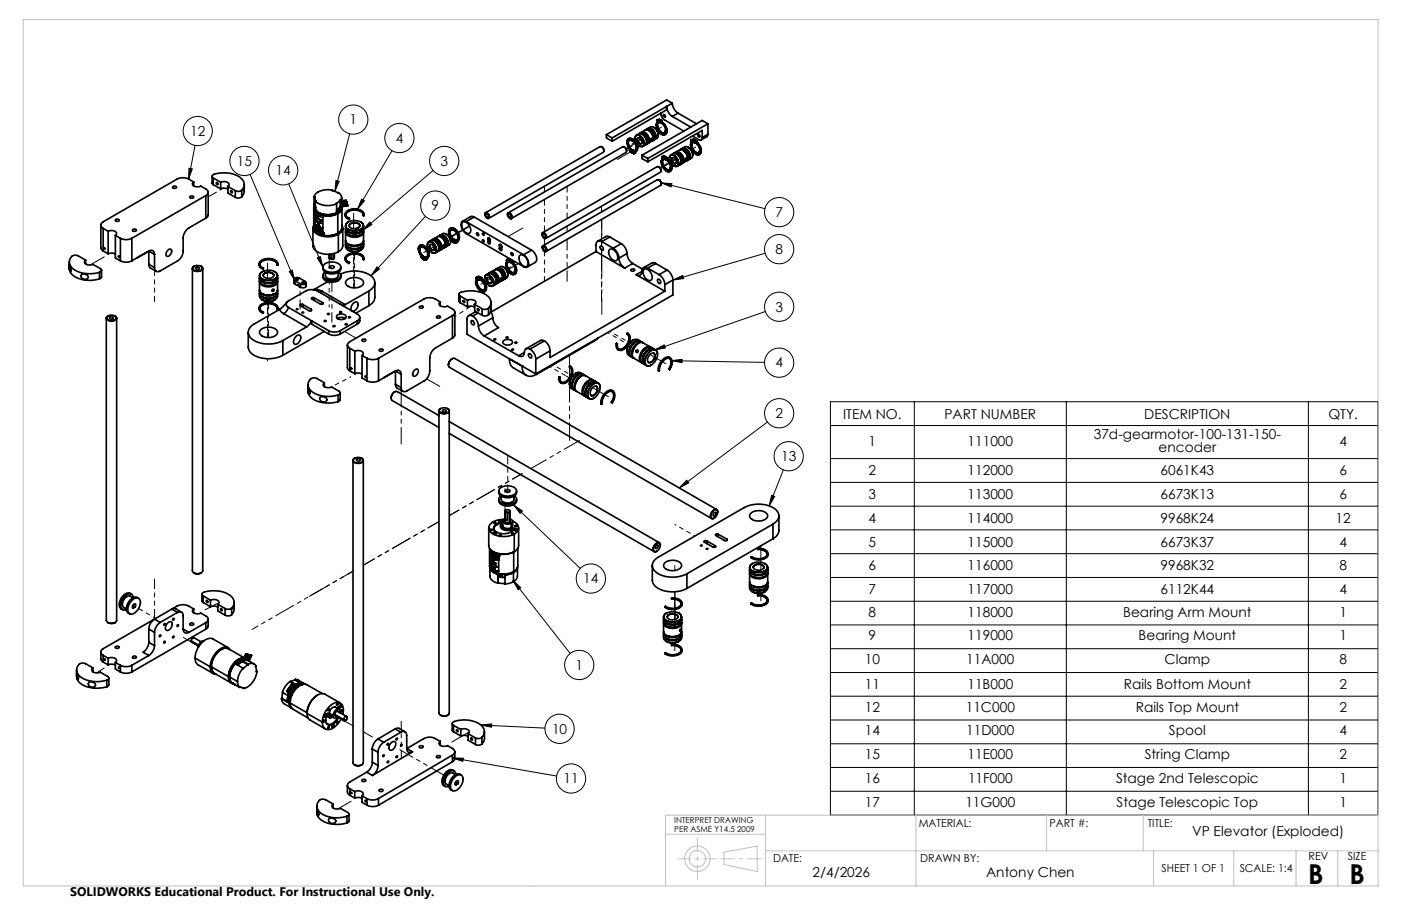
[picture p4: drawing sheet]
<svg xmlns="http://www.w3.org/2000/svg" width="432mm" height="279mm" viewBox="0 0 432 279" stroke-linecap="round" stroke-linejoin="round" font-family="sans-serif">
<defs><g id="words">
<g font-size="8.5">
<text x="403.2" y="272.6">B</text>
<text x="415.9" y="272.6">B</text>
</g>
<g font-size="4.2">
<text x="58.6" y="41.9">12</text>
<text x="107.7" y="38.4">1</text>
<text x="122" y="44">4</text>
<text x="73" y="51.1">15</text>
<text x="84.9" y="54">14</text>
<text x="135.8" y="51.1">3</text>
<text x="133" y="64.9">9</text>
<text x="239" y="66.9">7</text>
<text x="239" y="78.3">8</text>
<text x="239" y="96.1">3</text>
<text x="239" y="113.3">4</text>
<text x="239" y="128.9">2</text>
<text x="259.8" y="129.1">ITEM NO.</text>
<text x="291.1" y="129.1">PART NUMBER</text>
<text x="352.7" y="129.1">DESCRIPTION</text>
<text x="409.4" y="129.1">QTY.</text>
<text x="267.7" y="137.5">1</text>
<text x="298.2" y="137.5">111000</text>
<text x="337.1" y="135.4">37d-gearmotor-100-131-150-</text>
<text x="412.8" y="137.5">4</text>
<text x="240.7" y="142.2">13</text>
<text x="357.1" y="139.5">encoder</text>
<text x="267.7" y="146.6">2</text>
<text x="298.2" y="146.6">112000</text>
<text x="357.7" y="146.6">6061K43</text>
<text x="412.8" y="146.6">6</text>
<text x="267.7" y="153.9">3</text>
<text x="298.2" y="153.9">113000</text>
<text x="357.7" y="153.9">6673K13</text>
<text x="412.8" y="153.9">6</text>
<text x="267.7" y="161.3">4</text>
<text x="298.2" y="161.3">114000</text>
<text x="357.7" y="161.3">9968K24</text>
<text x="411.6" y="161.3">12</text>
<text x="267.7" y="168.6">5</text>
<text x="298.2" y="168.6">115000</text>
<text x="357.7" y="168.6">6673K37</text>
<text x="412.8" y="168.6">4</text>
<text x="179.8" y="179.9">14</text>
<text x="267.7" y="175.9">6</text>
<text x="298.2" y="175.9">116000</text>
<text x="357.7" y="175.9">9968K32</text>
<text x="412.8" y="175.9">8</text>
<text x="267.7" y="183.2">7</text>
<text x="298.2" y="183.2">117000</text>
<text x="357.7" y="183.2">6112K44</text>
<text x="412.8" y="183.2">4</text>
<text x="267.7" y="190.2">8</text>
<text x="298.2" y="190.2">118000</text>
<text x="346.2" y="190.2">Bearing Arm Mount</text>
<text x="412.8" y="190.2">1</text>
<text x="267.7" y="197.5">9</text>
<text x="298.2" y="197.5">119000</text>
<text x="350.9" y="197.5">Bearing Mount</text>
<text x="412.8" y="197.5">1</text>
<text x="177.4" y="206.5">1</text>
<text x="266.5" y="204.8">10</text>
<text x="297.8" y="204.8">11A000</text>
<text x="358.9" y="204.8">Clamp</text>
<text x="412.8" y="204.8">8</text>
<text x="266.5" y="212.6">11</text>
<text x="298.2" y="212.6">11B000</text>
<text x="346.4" y="212.6">Rails Bottom Mount</text>
<text x="412.8" y="212.6">2</text>
<text x="266.5" y="219.5">12</text>
<text x="297.7" y="219.5">11C000</text>
<text x="350" y="219.5">Rails Top Mount</text>
<text x="412.8" y="219.5">2</text>
<text x="170.1" y="226.2">10</text>
<text x="266.5" y="226.8">14</text>
<text x="297.8" y="226.8">11D000</text>
<text x="360.3" y="226.8">Spool</text>
<text x="412.8" y="226.8">4</text>
<text x="266.5" y="234.1">15</text>
<text x="298.2" y="234.1">11E000</text>
<text x="352.8" y="234.1">String Clamp</text>
<text x="412.8" y="234.1">2</text>
<text x="173.7" y="241.5">11</text>
<text x="266.5" y="241.5">16</text>
<text x="298.3" y="241.5">11F000</text>
<text x="344" y="241.5">Stage 2nd Telescopic</text>
<text x="412.8" y="241.5">1</text>
<text x="266.5" y="248.8">17</text>
<text x="297.5" y="248.8">11G000</text>
<text x="344.1" y="248.8">Stage Telescopic Top</text>
<text x="412.8" y="248.8">1</text>
<text x="367.4" y="257.9">VP Elevator (Exploded)</text>
<text x="250.4" y="270.4">2/4/2026</text>
<text x="303.9" y="270.4">Antony Chen</text>
</g>
<text font-size="3.8" x="21.6" y="276.3">SOLIDWORKS Educational Product. For Instructional Use Only.</text>
<g font-size="3.4">
<text x="283.1" y="255">MATERIAL:</text>
<text x="323.4" y="255">PART #:</text>
<text x="353.8" y="255">TITLE:</text>
<text x="238.3" y="265.8">DATE:</text>
<text x="283.6" y="265.8">DRAWN BY:</text>
<text x="358" y="268.8">SHEET 1 OF 1</text>
<text x="382.1" y="268.8">SCALE: 1:4</text>
<text x="403.3" y="265.2">REV</text>
<text x="415.4" y="265.2">SIZE</text>
</g>
<g font-size="2.5">
<text x="207.8" y="253.8">INTERPRET DRAWING</text>
<text x="207.8" y="256.7">PER ASME Y14.5 2009</text>
</g>
</g></defs>
<g fill="none" stroke="#000" stroke-width=".51">
<path d="M199.1 40a1.86 1.86 0 0 1 2.8 1.5v1.4l-.7 .5M199.7 39.7a2.28 2.28 0 0 1 2.5 2.8l-.5 .6M199.8 39.6a1.79 1.79 0 0 1 2.9 1.1 1.47 1.47 0 0 1-.9 2.3M200.3 39.7a2.42 2.42 0 0 1 1.6 2.9M201.5 39.3a3.1 3.1 0 0 1 1.4 2.4M202.5 37.9a2.77 2.77 0 0 0 2.3 3.6 2.16 2.16 0 0 0-.3-3.2l-.3-.3M202.5 37.8l-.3 .8M202.5 37.8v.1M202.5 37.2h.1M202.5 37.2v.1M202.5 37.2v.3M202.5 37.5v.4"/>
<path d="M202.5 37.5h.1M202.6 37l-.1 .3M202.6 37h.1M202.6 37l-.1 .2M202.6 38.6a2.87 2.87 0 0 0 1.3 2.2M202.7 36.9l-.1 .1M202.7 36.9h.1M202.8 37.1l.1 .4 .2-.1M202.9 37.1l.2 .4M203 37.8a2.21 2.21 0 0 0 1.8 3.2M203 37h-.4M203 36.9v.1"/>
<path d="M203 36.9l-.4 .1M203 37l.1 .6M203 36.9l.2 .7M203.1 37.7a1.7 1.7 0 0 0 .2 2.8 .97 .97 0 0 0 1.3 .6 .97 .97 0 0 0 .5-1.3l-.8-1.5-.8-.6M203.1 37.7h.1M203.1 37l.5 .1M203.1 37.6v.1M203.1 37.7a1.47 1.47 0 0 0 0 2.5 1.06 1.06 0 0 0 .9 .9 1.06 1.06 0 0 0 1.1-.7v-.2M203.1 36.9v.1M203.1 36.9l.5 .2M203.1 36.9l.7 .1M203.1 37.6h.1"/>
<path d="M203.1 36.9h-.4M203.1 37l.2 .6M203.1 36.9h.1M203.1 36.9h-.1M203.2 37.6l-.1 .1M203.3 37.6h.1M203.3 37.6l-.1 .1M203.3 37.5l-.1 .1M203.3 37.6l.1 .1M203.3 37.6l.2 .1M203.4 37.7l.1 .1M203.4 37.2l.1 .4 .2-.2"/>
<path d="M203.5 37.8l.3 .1M203.5 37.2l.2 .3M203.5 37.7v.1M203.6 37.1l.2 .3M203.6 37.1h.1M203.7 34.9a2.33 2.33 0 0 0 1.1 2l5.9 3.5M203.8 37l.2 .3M203.8 37l-.2 .1M203.8 37.4h.1M203.8 37.4l.1 .2M203.9 37.6l.3 .4M203.9 37.6h.1"/>
<path d="M204 37.3h.1M204 37.3l-.2 .1M204 37.3l.1 .2M204.1 37.5l.3 .4M204.1 37.5h.1M204.1 37.5l-.2 .1M204.2 38h.1M204.2 38a2.65 2.65 0 0 1 .9 3.4l-.5 .2-.8-.2M204.4 37.9a2.28 2.28 0 0 1 .6 3.6M204.4 37.9a3.5 3.5 0 0 1 1.2 2.5M204.4 37.9l-.2 .1M204.5 35.3a.44 .44 0 0 1 .6 .3 .44 .44 0 0 1-.3 .5l-.4-.4z"/>
<path d="M205.5 32.8a3.9 3.9 0 0 0 1.7 3.1M205.5 32.8l-16.8 9.7M205.5 32.8v1.1l-16.8 9.7M207.2 31.8a3.9 3.9 0 0 0 1.8 3.1M207.2 31.8l-1.7-1-18.6 10.7M207.2 31.8l-1.7 1M207.2 35.9l5.7 3.3M209 34.9l-1.8 1M209 34.9l5.7 3.3M218.2 38.2v3.2M218.2 38.2l-18.6 10.7M218.2 38.2l-1.8-1.1-18.5 10.8"/>
<path d="M53.2 57.6a.66 .66 0 0 1 .7-.3 .66 .66 0 0 1 .5 .6 .64 .64 0 0 1-.7 .2 .64 .64 0 0 1-.5-.5zM59.7 56.1a.82 .82 0 0 0-.3 1.1 .82 .82 0 0 0 1 .4l1.5-.2 1.5 .9a1.08 1.08 0 0 1 .8 1 1.08 1.08 0 0 1-.8 1M59.7 56.1l-1.6-.9a4.2 4.2 0 0 0-3.5 0l-22.8 13.2a1.09 1.09 0 0 0-.7 1 1.09 1.09 0 0 0 .7 1M59.7 56.1v1.2M64.2 59.3v7l-.2 .5-.6 .5M65.4 54.4v2.1l.3 .4M65.7 54.9a.59 .59 0 0 1-.3-.7 .59 .59 0 0 1 .6-.4 8.5 8.5 0 0 1 8.9 1.8l.4 1.3-.2 .9-.6 .9M65.7 54.9l2.3 1.3M65.7 56.9l2.3 1.3M65.7 54.9v2M66.7 56.3h.1a.32 .32 0 0 1 .4 .2 .32 .32 0 0 1-.3 .4zM68 56.2a1.68 1.68 0 0 1 2.6 .9l-.4 .4"/>
<path d="M68 58.2l1.1-.2 1.1 .3M68 56.2v2M70.2 57.5l2.3 1.3M70.2 57.5v2l2.3 1.4M71.1 58.9a.31 .31 0 0 1 .4 .1 .31 .31 0 0 1-.2 .4zM72.5 58.8v2.1M74.5 58.7a1.85 1.85 0 0 1-2 .1M74.5 58.7v2M75.3 56.9l-.1 2.5-.7 1.3M102.5 58.6a4.8 4.8 0 0 0-5.6 1.9l-.1 .2M102.5 58.6l-.2 .2 1.5 .5a1.72 1.72 0 0 1 1.3 2.5M102.5 58.6v.2"/>
<path d="M185.4 45.3l.5 .4 .2 .8M186.1 46.5h.1M186.9 41.5l1.8 1M186.9 41.5v1l1.8 1.1M188.7 42.5v1.1M192.4 45.3l.4 .3 .3 .9M193.1 46.5v.1M193.2 43.9a1.07 1.07 0 0 1 .8-1.2 1.07 1.07 0 0 1 1.3 .6 2.62 2.62 0 0 1 .7 3.4l-.2 .1M193.6 44.1l.4 1.2 .8 .9M193.7 42.8a2.27 2.27 0 0 1 2.8 2.3v1l-.6 .6M194 43.3a2.22 2.22 0 0 0 .7 2.9M194 46.1l-.1-.3a2.23 2.23 0 0 1-.1-3 2.71 2.71 0 0 1 2.2 3.9l-.3 .1"/>
<path d="M194 46.1h.1M194 46.1l.1 .3M194.1 46.4l.6 .7M194.1 46.4h.1M194.3 46.3l.1 .4 .2-.1M194.5 46.3l.1 .3M194.6 46.3a2.15 2.15 0 0 1-.7-3 2.17 2.17 0 0 1 1.9 3.2h-.8M194.6 46.3l.1 .2M194.6 46.2v.1M194.6 46.2l.1 .3M194.7 46.5h.1M194.7 46.5v.6"/>
<path d="M194.7 47.1h.1M194.7 46.2l.1 .2M194.7 46.2h.1M194.7 46.2h-.1M194.8 46.2v.2M194.8 43.4a.88 .88 0 0 0-1.2 .1 .88 .88 0 0 0 0 1.1l.5 1.1 .5 .5M194.8 46.4h.1M194.8 46.4l.1 .4M194.8 46.4l-.1 .1M194.8 46.4l.1 .5M194.9 47.1l.4 .2M194.9 47.1l.5 .2"/>
<path d="M194.9 47.1h.1M194.9 46.6h.1M194.9 46.6v.5M194.9 47l-.2 .1M194.9 46.5v.1M195 46.5h.1M194.9 42.9a3.5 3.5 0 0 1 1.6 2.7M194.9 46.5h.1M195 46.7l.2 .4zM195 46.7l.1 .4 .2-.1M195.1 46.4h.1M195.1 46.7l.2 .3"/>
<path d="M195.2 46.4h.6M195.2 46.4h.1M195.2 46.4l-.3 .1M195.3 47.3h.1M195.5 47.2l-.2 .1M195.5 47.2h.1M195.5 47h.1M195.5 47.2l-.1 .1M195.5 47v.2M195.6 47l-.1 .2M195.7 47.1h.1M195.7 47.1l-.2 .2"/>
<path d="M195.7 47.1l-.2 .1M195.7 46.8h.1M195.7 46.8l-.2 .2M195.7 46.9v.1M195.7 46.9v.2M195.7 47h-.1M195.8 46.8l-.2 .2M195.8 42.7a.96 .96 0 0 1 .6-1.1 .96 .96 0 0 1 1.2 .5 2.15 2.15 0 0 1 .5 3.1l-1-.2M195.8 46.8l-.1 .2M195.9 41.9a1.38 1.38 0 0 1 2.1 .8 1.55 1.55 0 0 1-.2 2.5 2.5 2.5 0 0 1-1.9-3.3zM196.1 45.6l-.3 .9h-.8M196.1 41.7a1.88 1.88 0 0 1 3 1.3v1.4l-.9 .7"/>
<path d="M196.4 42.7a1.12 1.12 0 0 1 1.2 .3 1.12 1.12 0 0 1 .1 1.3 1.22 1.22 0 0 1-1.3-1.6zM196.7 42.5a1.08 1.08 0 0 0 0 1.2 1.08 1.08 0 0 0 1 .5l.2-.4M197 41.2a2.25 2.25 0 0 1 2.5 2.8l-.5 .7M197.1 41.1a1.82 1.82 0 0 1 2.7 1.6l.1 1.1-.3 .5-.5 .3M197.6 41.2a2.4 2.4 0 0 1 1.6 2.9M197.7 40.8a2.21 2.21 0 0 1 2.5 2.8l-.6 .7M197.8 40.7l1.1-.6a2.39 2.39 0 0 1 2.1 3.4l-1.2 .7M197.9 47.9l1.7 1M197.9 47.9v1l1.7 1M198.4 40.9a2.4 2.4 0 0 1 1.5 2.7M199 40a2.21 2.21 0 0 1 2.5 2.8l-.5 .7M199.6 48.9v1"/>
<path d="M199.7 40.1a2.33 2.33 0 0 1 1.6 2.7M200.6 42.8l.1-.1a.27 .27 0 0 1 .2 .3 .27 .27 0 0 1-.4 .1zM203 51.4l.1 .1M203.1 51.5l.5 .5 .1 .7M203.1 55.5h.1M203.1 55.5l.7 1.2M204 49.2a2.77 2.77 0 0 0 2.3 3.7 2.12 2.12 0 0 0-.3-3.2l-.3-.3M204 49.2l-.2 .8M204 48.6h.1M204 48.6v.2M204 48.9v.3M204 48.8v.1"/>
<path d="M204.1 48.4l-.1 .2M204.1 48.4h.1M204.2 50a3 3 0 0 0 1.3 2.2M204.2 48.3h.1M204.2 48.3l-.1 .1M204.3 48.5l.1 .4 .2-.2M204.4 48.5l.2 .3M204.5 49.1a2.21 2.21 0 0 0 1.8 3.2M204.5 48.3l-.4 .1M204.5 48.3l.2 .7M204.5 48.3l.8 .1M204.5 48.3h.1"/>
<path d="M204.6 49.1a1.48 1.48 0 0 0 0 2.5 1.06 1.06 0 0 0 .9 .9 1.06 1.06 0 0 0 1.1-.7 2.68 2.68 0 0 0-1.6-2.7M204.6 49.1h.1M204.6 48.3l.5 .2M204.6 49.1a1.47 1.47 0 0 0 0 2.5 1.06 1.06 0 0 0 .9 .8 1.06 1.06 0 0 0 1.1-.6v-.3M204.6 48.3h.1M204.6 48.3l.3 .7M204.7 49l-.1 .1M204.7 49h.1M204.7 48.2l-.5 .1M204.7 48.2h.1M204.7 49v.1M204.7 48.2v.1"/>
<path d="M204.8 49h.1M204.8 49l-.1 .1M204.8 48.9l-.1 .1M204.9 49l.1 .1M204.9 49h.1M204.9 48.6l.1 .3 .2-.1M205 49.1l.3 .2M205 48.6l.2 .3M205 49.1h.1M205.1 48.5l.3 .2M205.1 48.5h.1M205.3 48.4l.2 .2"/>
<path d="M205.3 48.4l-.2 .1M205.4 48.7h.1M205.4 48.7v.3M205.4 49l.3 .4M205.4 49h.1M205.5 49l.3 .4M205.5 48.6h.1M205.5 48.6l-.1 .1M205.5 48.6l.1 .3M205.6 48.9l.3 .4M205.6 48.9l-.1 .1M205.8 49.4h-.1"/>
<path d="M205.8 49.4a2.7 2.7 0 0 1 .8 3.4l-.8 .2-.4-.3M205.9 49.3a2.57 2.57 0 0 1 .7 3.5h-.1M205.9 49.3h.1M205.9 49.3l.8 1 .4 1.5M205.9 49.3l-.1 .1M206.3 48.8a.95 .95 0 0 1 .7-1.1 .95 .95 0 0 1 1.1 .5 2.05 2.05 0 0 1 .6 3.1l-.9-.1M206.6 48a1.74 1.74 0 0 1 2.4 1.6 1.01 1.01 0 0 1 0 1.3 1.01 1.01 0 0 1-1.2 .3 2.63 2.63 0 0 1-1.2-3.2zM206.8 47.8a1.69 1.69 0 0 1 2.8 1 1.52 1.52 0 0 1-.8 2.5M207 48.8a1.1 1.1 0 0 1 1.3 .3 1.1 1.1 0 0 1 .1 1.3 1.22 1.22 0 0 1-1.4-1.6zM207.3 48.6a1.13 1.13 0 0 0 1.1 1.7l.1-.3M207.6 47.3a2.02 2.02 0 0 1 2.5 2.1v.7l-.5 .7M207.7 47.3a1.84 1.84 0 0 1 2.7 1.5l.1 1.1-.2 .5-.6 .3"/>
<path d="M207.7 51.2h.1M208.2 47.3a2.49 2.49 0 0 1 1.7 3M208.3 47a1.85 1.85 0 0 1 2.4 1.6l.1 1.1-.5 .7M208.4 46.8l1.1-.6a2.26 2.26 0 0 1 2.4 2.6l-.3 .8-1.2 .7M209 47.1a2.39 2.39 0 0 1 1.5 2.6M209.6 46.2a2.21 2.21 0 0 1 2.5 2.8l-.5 .6M209.8 46.1a1.82 1.82 0 0 1 2.6 1.5l.1 1.1-.2 .5-.6 .3M210.3 45.8a2.01 2.01 0 0 1 2.5 2.1l-.1 1-.4 .3M210.4 46.3a2.35 2.35 0 0 1 1.5 2.6M210.4 45.7a1.79 1.79 0 0 1 2.9 1.2l.1 1.4-1 .9M210.9 45.8a2.41 2.41 0 0 1 1.6 2.9M211.3 48.8a.23 .23 0 0 1 .2 .2 .23 .23 0 0 1-.1 .3 .23 .23 0 0 1-.3-.2z"/>
<path d="M212.1 45.4a2.87 2.87 0 0 1 1.4 2.4M213 44a2.77 2.77 0 0 0 2.4 3.7 2.35 2.35 0 0 0-.6-3.5M213 44l-.2 .8M213 44h.1M213 43.4h.1M213 43.4l.1 .2M213.1 43.6l-.1 .4M213.1 43.6h.1M213.1 43.1h.1M213.1 43.2l-.1 .2M213.1 43.1l-.1 .3M213.2 44.7a3 3 0 0 0 1.3 2.3"/>
<path d="M213.3 43.1h.1M213.3 43.1h-.2M213.3 43.3l.1 .3 .2 .1v-.2M213.4 41.9l2 1.2a.65 .65 0 0 0 .7 0 .65 .65 0 0 0 .3-.7M213.4 43.3l.2 .3M213.5 43.1l-.4 .1M213.5 43.9a2.17 2.17 0 0 0 1.8 3.2M213.5 43.1l.2 .6M213.6 43.1h-.5M213.6 43.1h-.1M213.6 43.1l.1 .6M213.7 43.9a1.31 1.31 0 0 0-.3 2.1 1.32 1.32 0 0 0 2.1 .8 2.59 2.59 0 0 0-1.5-2.9"/>
<path d="M213.7 43.9a1.71 1.71 0 0 0 .2 2.8 .91 .91 0 0 0 1 .6 .91 .91 0 0 0 .8-1M213.7 43.9h.1M213.7 43.1h.1M213.7 43.1l.5 .2M213.7 43.1l.6 .1M213.7 43.1l.2 .7M213.7 43.7v.2M213.7 43.7h.1M213.7 43l-.4 .1M213.7 43h.1M213.7 43v.1M213.7 43l-.1 .1"/>
<path d="M213.7 43.7l.2 .1M213.9 43.8l-.2 .1M213.9 43.8l.1 .1M213.9 43.7v.1M213.9 43.8h.1M214 43.4v.3l.2-.1M214 43.4l.2 .3M214 43.9h.1M214.1 43.9l.2 .2M214.2 43.3l.2 .2M214.2 43.3h.1M214.3 43.2l.3 .2"/>
<path d="M214.3 43.2l-.1 .1M214.4 43.5l.1 .2M214.4 43.5h.1M214.5 43.7l.3 .5M214.5 43.7h.1M214.5 43.7l.3 .4M214.6 43.4h.1M214.6 43.4l.1 .3M214.6 43.4l-.2 .1M214.7 43.7l.2 .4M214.7 43.7h.1M214.7 43.7h-.2"/>
<path d="M214.8 44.1v.1M214.8 44.1a2.78 2.78 0 0 1 .9 3.5l-.8 .1-.5-.2M214.9 44.1a2.57 2.57 0 0 1 .8 3.5h-.2M214.9 44.1h.1M214.9 44.1l.9 1 .3 1.4M214.9 44.1h-.1M215 41.5a.43 .43 0 0 1 .6 .2 .43 .43 0 0 1-.2 .6zM216.4 42.4v-2.2l-16.8 9.7M218.2 41.4l-.2 .6-1.9 1.1M218.2 41.4l-1.8 1M31.1 69.4v6.9l.2 .6 .5 .5M31.8 70.4l1.5 .9"/>
<path d="M31.8 77.4l1.5 .8M31.8 70.4v7M33.3 71.3a1.63 1.63 0 0 1 2.6 .9l-.3 .4M33.3 78.2l1.1-.2 1.2 .4M33.3 71.3v6.9M35.6 72.6l1.5 .9M35.6 72.6v7l1.5 .8M35.7 67.7l.4-.1 .6 .2a.59 .59 0 0 1-.6 .5 .59 .59 0 0 1-.5-.5zM37.1 73.5a3.9 3.9 0 0 0 3.5 0M37.1 73.5v6.9M40.6 73.5v6.9M41 70.7l.5-.1 .5 .3a.59 .59 0 0 1-.6 .5 .59 .59 0 0 1-.5-.5z"/>
<path d="M45.9 77.4a1.07 1.07 0 0 1 1.2-.1 1.07 1.07 0 0 1 .5 1.2M45.9 77.4l-5.3 3M45.9 77.4l-3.6 2.1M45.9 77.4l1.7 1.1M45.9 77.4v4.1M47.6 78.5v4M52 76.9a.69 .69 0 0 1 .9 .2 .69 .69 0 0 1-.1 .9 1 1 0 0 1-1.6 .8v-.8zM58.5 60.6a.66 .66 0 0 1 .7-.2 .66 .66 0 0 1 .5 .5 .64 .64 0 0 1-.7 .3 .64 .64 0 0 1-.5-.6zM63.4 67.3l-5.2 3a4 4 0 0 0-1.8 3v4.1a3.8 3.8 0 0 1-1.7 3.1l-5.3 3a1.07 1.07 0 0 1-1.3 .2 1.07 1.07 0 0 1-.5-1.2M63.4 60.3l-22.8 13.2M63.4 60.3v7M74.5 60.7a1.76 1.76 0 0 1-2 .2"/>
<path d="M96.4 70.4v5.4a3.5 3.5 0 0 0 3.6 2.6l2.7-.2 1.6-.6M96.7 70.2a3.9 3.9 0 0 0 4.4 2.6l1.7-.2 1.3-.6M96.7 69.5a2.11 2.11 0 0 0 1.6 3 7.2 7.2 0 0 0 6-.3M96.7 70.2a3.4 3.4 0 0 0 3.4 2.4h1.9l2.1-.7M96.7 64.1v6.1M96.8 60.7h.3l-.1 .5 .5 .8h-.3M96.8 62.8l.4 1.2M96.8 63.5l.1 .2a2.14 2.14 0 0 0 1.8 2.5 7 7 0 0 0 5.3-.4M96.8 63.6a2.62 2.62 0 0 0 2.7 2.9 7.1 7.1 0 0 0 4.6-.6M96.8 62.8h.2l.2 .8M96.8 60.7v2.1M96.8 63l.1 1.3"/>
<path d="M96.9 64.3v.2M96.9 70.3l.1 .2M96.9 70.3h.1M96.9 70.3v.3M96.9 70.6h.1M96.9 64.3h.1M97 69l.3 .4M97 69v-3.4a3.8 3.8 0 0 0 2.5 1.5v3.3l-.6-.2M97 70.1v.1M97 70.4v.1M97 70.4v.2M97 70.4h.1"/>
<path d="M97 68.9l.4 .5M97 70.1h.1M97 70.5h.1M97 70.5l-.1 .1M97 70.6v.1M97 70.6l.1 .1M97 70.6h.1M97 70.5v.2M97 70.5v.1M97 69.5l.1 .3M97 69.5l.1 .1M97 61v2.1"/>
<path d="M97 69.9v.3M97 69.9l.1 .1M97 69.5h.1M97 69.9h.1M97.1 70h.1M97.1 69.4l.2 .5M97.1 69.4h.1M97.1 69.4l-.1-.2v.9M97.1 70.5v.2M97.1 70.5h.1M97.1 69.9v.1M97.1 69.5v.1"/>
<path d="M97.1 69.8h.1M97.1 70.7v.1M97.1 69.6l.1 .2M97.1 69.6h.1M97.1 70.7h.1M97.2 69.8h.1M97.2 70.6l-.1 .1M97.2 70.6l-.1 .2M97.2 70.6v.2M97.2 70.6h.1M97.2 69.8h-.1M97.2 62a6.1 6.1 0 0 0 6.6 .8"/>
<path d="M97.2 64.7l.1 .1M97.2 64.7h.1M97.2 67.2l.4 .6-.1 .5M97.2 67.2l.5 .1M97.2 64h.1M97.2 70.8h.1M97.2 62v2.7M97.2 70.7v.1M97.2 70.7h.1M97.3 64.9a6.1 6.1 0 0 0 6.3 .8M97.3 64.9h.1M97.3 64.8h.1"/>
<path d="M97.3 69.9l-.2 .1M97.3 69.9h.1M97.3 70.7v.2M97.3 70.7h.1M97.3 64.8v.1M97.3 70.2l.1-.2 .3 .5M97.3 70.2h.1M97.3 70.2l.2 .5M97.3 70.9v.1M97.3 70.2l.2 .4M97.3 70.9h.1M97.3 69.4h.3"/>
<path d="M97.3 70.8v.2M97.3 70.8l.1 .2M97.3 70.8v.1M97.3 70.8h.1M97.3 69.4h.1M97.4 70.8l-.1 .1M97.4 71h.1M97.4 69.4h.2M97.4 70l-.1 .2M97.4 70.2h.1M97.4 70.8v.1M97.4 70.8v.2"/>
<path d="M97.4 70.3l.2 .1M97.4 70.3h.1M97.4 70.9v.1M97.5 68.3h.4l.1 .2-.1 1-.3-.1M97.5 71.1h.1M97.5 70.2l.1 .2M97.5 70.2l-.1 .1M97.5 70.2h.1M97.5 71.2h.1M97.5 68.3h.1M97.5 70.6l.1 .1M97.5 71.1v.1"/>
<path d="M97.5 70.6v.1M97.5 70.5h.1M97.6 71.3h.1M97.6 69.4h.1M97.6 70.4l-.1 .1M97.6 70.4h.1M97.6 71h.1M97.6 71v.3M97.6 71.2v.1M97.6 71.2h.1M97.6 71l.1 .2M97.6 71.2l.1 .1"/>
<path d="M97.7 71.2h.1M97.7 70.5l-.2 .2M97.7 70.5h.1M97.7 71.2h-.1M97.7 66.7v.6M97.7 66.7l.5 .9M97.7 71.2v.1M97.8 70.9l.1 .1M97.8 70.9v-.9l.1 .1v.9M97.8 71.2v.2M97.8 71.2h.1M97.8 70.9h.1"/>
<path d="M97.8 71.1v.1M97.8 71.2v.1M97.8 71.2l.1 .1M97.8 71.4h.1M97.9 71.2v.1M97.9 71.4h.1M97.9 71.3v.1M97.9 71.3l-.1 .1M97.9 71.3h.1M97.9 71.3h-.1M98 71.4v-.2v.3M98 71.4v.1"/>
<path d="M98 71.4h.1M98 70.7l.3-.1 .3 .4M98 70.7h.1M98 70.7l.3 .5M98 71.4l.1 .1M98.1 71.4v.1M98.1 71.3v.1M98.1 71.4h-.1M98.1 70.6l-.1 .1M98.1 71.3h.1M98.1 71.3l.1 .2M98.1 71.3l-.1 .1"/>
<path d="M98.1 70.8l.2 .2M98.1 70.8h.1M98.1 71.5h.1M98.1 71.4l.1 .1M98.2 70.7h.1M98.2 71.5h.1M98.2 67.6l.8 .4M98.2 71.5h-.1M98.2 68.4l.1 1.3M98.2 67.6h.1M98.3 71.3h.1M98.3 71.3v.3"/>
<path d="M98.3 70.7l.1 .2M98.3 71.2h.1M98.3 70.7l-.2 .1M98.3 70.7h.1M98.3 71.6h.1M98.3 69.7l.6 .5M98.3 69.7h.1M98.4 71h.1M98.4 71.6l.1 .1M98.4 70.9l-.1 .1M98.4 71.6h.1M98.4 70.9h.1"/>
<path d="M98.4 71.5v.1M98.4 70.9v.1M98.5 68.2l.3 .7M98.5 71.7h.1M98.5 71.1l-.2 .1M98.5 71.5l.1 .3M98.5 71.5h.1M98.6 71l-.3 .2M98.6 71h.1M98.6 71.7l.1 .1M98.6 71.8h.1M98.7 70.4l.1 .1v.9l-.1-.1z"/>
<path d="M98.7 71.3l.1 .1M98.7 71.7l.1 .1M98.8 68.9l-.6-.5 .1 1.3M98.8 71.7l.1 .1M98.8 71.8v.1M98.8 68.9h.1M98.8 71.7v.1M98.8 71.6v.1M98.8 71.8h.1M98.8 71.7h-.1M98.8 71.6h.1M98.8 71.6l.1 .1"/>
<path d="M98.8 71.9h.1M98.9 70.2h.1M98.9 71.9h.1M98.9 71.6v.1M98.9 71.8h.1M98.9 71.7h.1M98.9 71.8v.1M99 71.2v-.4l.2 .1v.4h.1M99 71.2l.2 .3M99 71.8l.2 .1M99 71.8l.1 .1M99 71.2h.1"/>
<path d="M99 71.8h.1M99 71.7v.1M99 68l-.5 .2M99 68h.1M99 71.7h.1M99.1 71.7v.1M99.1 71.7h.1M99.1 71.9h.1M99.1 71.7l.1 .1M99.1 71.8h.1M99.2 71.9h-.1M99.2 71.8l-.1 .1"/>
<path d="M99.2 72v-.2l.1 .2M99.2 72h.1M99.2 71.5h.1M99.3 72h.1M99.3 71.3h.1M99.3 71.8h.1M99.3 71.3v-.4l.2 .5-.3 .1M99.4 71.8h.1M99.4 71.8v.2M99.4 72h.1M99.4 71.9v.1M99.4 71.9h.1"/>
<path d="M99.4 71.8v.1M99.5 71.4l-.3 .1M99.5 71.8l.1 .1M99.5 71.8l-.1 .1M99.5 71.8h.1M99.6 71.9h.1M99.6 72h.1M99.6 71.9v.1M101.5 78.4v1.2l.7 .4M102.2 78.4v1.6M102.8 79.9l-.6 .1M102.8 78.2v1.7"/>
<path d="M103 78.2v1.4l-.2 .3M103.6 65.6v.1M103.6 65.7h.1M103.6 65.6h.1M103.8 65.5l-.2 .1M103.8 64.7l1-1 .2 .1-1 .9M103.8 62.8v2.7M103.8 65.5h.1M104 64.7l-.2 .1M104 64.7v1.1M104.1 71.9v.1M104.1 65.9v6"/>
<path d="M104.3 72.2v5.4M104.4 64.9l.1-.1zM104.5 64.8h.1M104.5 65.3l-.2 .1M104.5 64.7v.6M104.5 65.3h.1M104.6 65.3l-.3 .3M104.6 65.3h.1M104.7 65.3v-.8l-.4 .3v.9l-.3 .1M104.8 61.7l-1.3 1.1h.3M104.8 61.7v2M104.8 61.7l.3 .1"/>
<path d="M105 64.4l.1 .1M105.1 61.8v2.6M105.1 64.5h.1M105.1 64.4h.1M105.1 64.5l.2-.8-.2 1.3-1 .9M105.3 63.8l-.1 .8-.5 .7M105.3 61l-.2 3.5M105.3 62.5l1.6-.2v.3M105.3 61.9l1.4-.2v.3M105.4 70.1l-.4 1.2-.9 .7M105.4 69.5a1.95 1.95 0 0 1-1.1 2.7M105.4 64.1v6.1l-.3 .8-1 .9"/>
<path d="M105.7 70.4l-.1 5.9-.5 .7-.8 .6M106.3 79.7l.3 .9 .9 .6M106.3 66.1l.3 .9 .9 .7M106.5 69.6a2.13 2.13 0 0 0 2.6 2.3 2.29 2.29 0 0 0 2.9-2.3M106.5 70.4a2.48 2.48 0 0 0 3.1 1.7 2.15 2.15 0 0 0 2.4-1.7M106.5 70.6a2.1 2.1 0 0 0 2.6 2.2 2.29 2.29 0 0 0 2.9-2.2M106.5 71.5v2.6a3 3 0 0 0 4.4 1.3l1.1-1v-2.9M106.5 71.4a2.16 2.16 0 0 0 2.6 1.8 2.36 2.36 0 0 0 2.9-1.8M106.5 74.3a2.47 2.47 0 0 0 3.1 1.7 2.14 2.14 0 0 0 2.4-1.7M106.5 74.4a2.1 2.1 0 0 0 2.6 2.3 2.29 2.29 0 0 0 2.9-2.3M106.5 75.2a2.47 2.47 0 0 0 3.1 1.7 2.21 2.21 0 0 0 2.4-1.7M106.5 75.4a2.09 2.09 0 0 0 2.6 2.2 2.29 2.29 0 0 0 2.9-2.2"/>
<path d="M106.6 79.8a3.2 3.2 0 0 1 5.3 0M106.6 66.2a3.3 3.3 0 0 1 5.2-.3l.1 .3M106.7 62v.1M106.7 62l-1.4 .1M106.8 62v.3M106.8 62l-1.5 .2M106.8 68.9a3.5 3.5 0 0 1 5.2 .5 2.41 2.41 0 0 1-3.2 1.7 1.86 1.86 0 0 1-2.2-1.9zM106.8 62.3h.1M106.8 62.3l-1.5 .1M106.9 62.6l-1.6 .2 1.6-.2 .1 .3M106.9 62.6h.1M107 62.9h.1"/>
<path d="M107 62.9l.1 .3M107 62.9l-1.7 .2M107.1 63.2l.1 .3M107.1 63.2l-1.9 .2M107.2 63.5l-2 .2M107.3 71.4a3.8 3.8 0 0 0 4 0M107.3 76.2a4 4 0 0 0 4 0M107.3 77.2a4.1 4.1 0 0 0 3.9 0M107.4 68.5h-.1M107.5 67.5v.2M107.7 69.6a1.77 1.77 0 0 1 1.6-.9 1.77 1.77 0 0 1 1.5 1.1l-.5 .5-.7 .2M107.7 72.6a3.7 3.7 0 0 0 3.1 0"/>
<path d="M107.7 75.4a3.7 3.7 0 0 0 3.1 0M107.7 67.3l-.2 .4M107.7 67.3l-.2 .2M107.9 69.1a1.96 1.96 0 0 1 3 .5 1.83 1.83 0 0 1-1.6 1 1.83 1.83 0 0 1-1.7-1.1zM111.2 68.5a1.29 1.29 0 0 1 .8 1.4 1.29 1.29 0 0 1-1.2 1.1 3.5 3.5 0 0 1-4.3-1.1l.2-.9 .6-.5M111.9 79.8h.3a2.53 2.53 0 0 0-3.1-1.8 2.49 2.49 0 0 0-2.7 1.8l.4 .8 .7 .4M111.9 79.8a2.4 2.4 0 0 0-3-1.7 1.9 1.9 0 0 0-2.2 1.9l.3 .5 .7 .4M111.9 66.3a2.36 2.36 0 0 0-3-1.7 1.9 1.9 0 0 0-2.2 1.8l.3 .6 .7 .3M111.9 66.3h.3a2.53 2.53 0 0 0-3.1-1.9 2.41 2.41 0 0 0-2.7 1.8l.4 .9 .7 .4M112.2 66.1v.4h-.3v-.2M112.2 79.7v.3h-.3v-.2M128.9 76.8a1.07 1.07 0 0 1 .8-1.2 1.07 1.07 0 0 1 1.3 .6 2.62 2.62 0 0 1 .7 3.4l-.2 .1"/>
<path d="M129.4 76.9l.3 1.3 .8 .9M129.4 75.7a2.24 2.24 0 0 1 2.8 2.3v1.1l-.5 .5M129.7 76.2a2.22 2.22 0 0 0 .8 2.9M129.8 79.1l-.2-.4a2.23 2.23 0 0 1-.1-3 2.66 2.66 0 0 1 2.2 3.9l-.3 .1M129.8 79.1h.1M129.8 79.1v.2M129.8 79.3l.6 .6M129.8 79.3h.1M130.1 79.2v.4l.3-.1M130.2 79.2l.2 .4M130.3 79.2a2.15 2.15 0 0 1-.7-3 2.17 2.17 0 0 1 1.9 3.2h-.8M130.3 79.2l.1 .1"/>
<path d="M130.3 79.2h.1M130.4 79.3h.1M130.4 79.3v.6M130.4 79.9l.1 .1M130.4 79.3l.1 .7M130.5 79.1l.1 .2M130.5 79.1h.1M130.5 79.1l-.2 .1M130.5 76.3a.9 .9 0 0 0-1.1 .1 .9 .9 0 0 0-.1 1.1l.3 .8 .7 .9M130.6 79.3h.1M130.6 79.3v.4M130.6 79.3h-.2"/>
<path d="M130.6 79.3v.5M130.6 79.5h.1M130.6 79.5v.5M130.6 79.9l-.1 .1M130.7 79.4l-.1 .1M130.7 75.8a3.4 3.4 0 0 1 1.6 2.7M130.7 79.4h.1M130.7 79.6l.1 .3h.2M130.8 79.3h.1M130.8 79.3h.7M130.8 79.6l.2 .3M130.8 79.3l-.1 .1"/>
<path d="M131.3 79.9h.1M131.3 79.9l-.1 .2M131.3 79.9v.2M131.4 79.7h.1M131.4 79.7l-.1 .2M131.4 79.8h.1M131.4 79.8v.2M131.4 79.8l-.1 .1M131.5 79.7l-.1 .1M131.7 75.5a.96 .96 0 0 1 .7-1.1 .96 .96 0 0 1 1.1 .5 2.43 2.43 0 0 1 .8 3l-.5 .2-.7-.2M131.8 78.6l-.3 .8h-.8M131.9 74.8a1.34 1.34 0 0 1 2.1 .8 1.51 1.51 0 0 1-.3 2.5 2.54 2.54 0 0 1-1.8-3.3z"/>
<path d="M132.2 74.5a1.89 1.89 0 0 1 2.9 1.4v1.4l-.9 .7M132.5 75.4a1.18 1.18 0 0 1 1.1 .6 1.18 1.18 0 0 1 0 1.3 1.27 1.27 0 0 1-1.1-1.9zM132.6 75.4a1.12 1.12 0 0 0 1.1 1.7l.1-.4M133 74.1a1.91 1.91 0 0 1 2.4 1.7l.1 1.1-.5 .6M133.1 74a1.84 1.84 0 0 1 2.7 1.6l.1 1.1-.8 .8M133.6 74.1a2.43 2.43 0 0 1 1.6 2.9M133.6 73.7a1.93 1.93 0 0 1 2.5 1.7l.1 1.1-.6 .6M133.8 73.6l1.1-.6a2.3 2.3 0 0 1 1.9 3.4l-1 .7M134.4 73.8a2.33 2.33 0 0 1 1.5 2.6M135 72.9a2.21 2.21 0 0 1 2.5 2.8l-.5 .6M135.1 72.8a1.98 1.98 0 0 1 2.8 2l-.1 .9-.7 .6M135.7 72.5a1.9 1.9 0 0 1 2.3 1.7l.1 1.1-.4 .7"/>
<path d="M135.7 73a2.39 2.39 0 0 1 1.6 2.7M135.8 72.5a1.76 1.76 0 0 1 2.9 1.1 1.47 1.47 0 0 1-.9 2.3M136.2 72.5a2.41 2.41 0 0 1 1.7 3M136.7 75.6v-.1a.27 .27 0 0 1 .2 .4 .27 .27 0 0 1-.4 .1zM137.5 72.1a3.1 3.1 0 0 1 1.4 2.5M138.3 71.5a1.08 1.08 0 0 1 .8-1.2 1.08 1.08 0 0 1 1.2 .6 2.56 2.56 0 0 1 .7 3.4l-.2 .1M138.7 71.7l.4 1.2 .7 .9M138.7 70.4a2.3 2.3 0 0 1 2.8 2.3v1.1l-.5 .5M139 70.9a2.09 2.09 0 0 0 .8 2.9M139.1 73.8h.1M139.1 73.8v.2M139.1 73.8l-.2-.4a2.13 2.13 0 0 1-.1-3 2.63 2.63 0 0 1 2.2 3.9l-.2 .1"/>
<path d="M139.1 74l.7 .7M139.1 74h.1M139.4 73.9l.1 .4h.2M139.5 73.9l.2 .4M139.6 73.9a2.09 2.09 0 0 1-.7-3 2.17 2.17 0 0 1 1.9 3.2l-.7 .1M139.6 73.9l.1 .2M139.6 73.9h.1M139.7 73.9l.1 .2M139.7 74.1h.1M139.7 74.1l.1 .6M139.8 74.7h.1M139.8 74.1v.6"/>
<path d="M139.8 73.8l.1 .2M139.8 73.8h.1M139.8 73.8l-.1 .1M139.8 71a.9 .9 0 0 0-1.1 .1 .9 .9 0 0 0-.1 1.2l1.1 1.6M139.9 74.8l.5 .2M139.9 74.8h.1M139.9 74h.1M139.9 74v.5v-.5M139.9 74l-.1 .1M139.9 74.6l-.1 .1M139.9 74.2h.1M139.9 74.2v.6"/>
<path d="M140 74.1l-.1 .1M140 74.1h.1M140 70.5a3.5 3.5 0 0 1 1.6 2.7M140.1 74.2h-.2M140.1 74.1v.1M140.1 74.3v.4l.2-.1M140.1 74h.1M140.1 74l-.1 .1M140.2 74.3l.1 .3M140.2 74h.1M140.2 74l.7 .1M140.2 74l-.1 .1"/>
<path d="M140.4 75h.1M140.5 74.9l-.1 .1M140.5 74.9h.1M140.6 74.6h.1M140.6 74.9l-.2 .1M140.6 74.6l-.1 .3M140.7 74.9l-.2 .1M140.7 74.8h.1M140.7 74.8v.1M140.7 74.8l-.1 .1M140.8 74.6h.1M140.8 74.6l-.1 .2"/>
<path d="M140.8 74.6h-.2M140.8 74.4h.1M140.8 74.4l-.2 .2M140.8 74.4v.2M141.1 73.3l-.3 .8h-.7M142.6 68.5a2.14 2.14 0 0 1 2.5 2.3 .97 .97 0 0 1-.6 1.2 .97 .97 0 0 1-1.2-.5 2.43 2.43 0 0 1-.7-3zM143.7 68.4a1.08 1.08 0 0 0-1.4 .1 1.08 1.08 0 0 0-.1 1.4l.5 1.3 1 .8 17.7 10.2a1.09 1.09 0 0 0 1.4-.1 1.09 1.09 0 0 0 .1-1.4l-.6-1.3-.9-.8M143.7 68.4l17.7 10.2M146.2 66.9l-1-.2-2.6 1.6M146.2 66.9l-2.5 1.5M146.2 66.9l17.6 10.3M146.9 71.9a.47 .47 0 0 1 .6 .2 .47 .47 0 0 1-.1 .6l-.4-.3z"/>
<path d="M148.7 72a.31 .31 0 0 1 .4 .1 .31 .31 0 0 1-.1 .4zM148.8 73.9h.1a.32 .32 0 0 1 .3 .3 .32 .32 0 0 1-.2 .4zM149.4 66.1l.1-.4a1.02 1.02 0 0 1 1.1 .5 1.02 1.02 0 0 1-.1 1.2l-.4-.1M149.4 66.1h.1M149.6 65.7a1 1 0 0 1 1 .5 1 1 0 0 1-.1 1.1 1.19 1.19 0 0 1-.9-1.6zM149.6 65.6l35.3-20.4a1.16 1.16 0 0 1 1 1.8l-35.3 20.3M149.7 66a.58 .58 0 0 1 .7 .3 .58 .58 0 0 1-.2 .8l-.4-.5zM150.4 73.6a.41 .41 0 0 1 .5-.2 .41 .41 0 0 1 .2 .6l-.1 1.2-.4-.1-.2-.5M150.4 73.6v1M150.7 73.4l-.3 .2M151.1 74.2l-.7 .4M153.9 75.6l.4-.2 .3 .4v1.4l-.3 .1-.4-.7"/>
<path d="M153.9 75.6v1M154.3 75.4l-.4 .2M154.6 76.2l-.7 .4M156.4 66.1a.55 .55 0 0 1 .6-.5 .55 .55 0 0 1 .5 .5l.3 1-.2 .3-.5-.1M156.4 66.1h.1M156.5 65.8a1.02 1.02 0 0 1 1.1 .4 1.02 1.02 0 0 1 0 1.2 1.16 1.16 0 0 1-1.1-1.6zM156.6 65.7l35.3-20.4a1.19 1.19 0 0 1 1 1.7l-35.3 20.4M156.7 66.1a.59 .59 0 0 1 .7 .3 .59 .59 0 0 1-.2 .7l-.4-.4zM156.8 79.9l-.4 .1M156.8 79.9h.1M156.8 79.9v.1M156.8 79.9l-.1 .1"/>
<path d="M157.1 67.3h.1M157.6 77.9a.45 .45 0 0 1 .5 .3 .45 .45 0 0 1-.3 .6l-.3-.5zM160.2 78.8a1.75 1.75 0 0 1 2.4 1.5 1.12 1.12 0 0 1 .2 1.3 1.12 1.12 0 0 1-1.2 .6 2.64 2.64 0 0 1-1.4-3.4zM163.8 77.2a2.62 2.62 0 0 1 1.2 3.7l-2.5 1.4M163.8 77.2l-2.4 1.4M167 72.2a.57 .57 0 0 1 .6-.5 .57 .57 0 0 1 .5 .5l.2 .3a.57 .57 0 0 1 .2 .7 .57 .57 0 0 1-.8 .2M167 72.2v.1M167.1 71.9a1 1 0 0 1 1.1 .5 1 1 0 0 1-.1 1.1 1.2 1.2 0 0 1-1-1.6zM167.1 76.3v-.2a.71 .71 0 0 1 .8-.2 .71 .71 0 0 1 .5 .7v.9h-.6M167.1 76.3h.1M167.2 71.8l35.3-20.4a1.13 1.13 0 0 1 1 1.7l-35.3 20.4M167.3 75.9a1.05 1.05 0 0 1 1 .5 1.05 1.05 0 0 1-.1 1.2 1.23 1.23 0 0 1-.9-1.7z"/>
<path d="M167.3 75.8l35.3-20.4a1.16 1.16 0 0 1 1 1.8l-35.3 20.3M167.4 72.1a.65 .65 0 0 1 .6 .4 .65 .65 0 0 1-.1 .7l-.5-.3zM167.5 76.1a.65 .65 0 0 1 .6 .4 .65 .65 0 0 1-.2 .8l-.5-.7zM167.7 73.4h.1M183.7 77.6l-32.4 18.6M183.7 77.6l8.8 5.1M185.1 75.9a.79 .79 0 0 1 .7 .4 .79 .79 0 0 1-.1 .9 .91 .91 0 0 1-.6-1.3zM185.5 74.5a1.09 1.09 0 0 0-1.3-.1 1.09 1.09 0 0 0-.5 1.1v2.1M185.5 74.5l3.5 2.1M187.9 76.9a2.11 2.11 0 0 1 2.5 2.3 .95 .95 0 0 1-.6 1.2 .95 .95 0 0 1-1.2-.5 2.43 2.43 0 0 1-.7-3zM187.9 73.1l-.9-.3-2.8 1.6M187.9 73.1l-2.4 1.4"/>
<path d="M187.9 73.1l3.6 2M189 76.6a3.9 3.9 0 0 1 1.8 3M190.8 79.6a3.8 3.8 0 0 0 1.7 3.1M191.5 75.1a3.9 3.9 0 0 1 1.8 3.1M191.5 75.1l-2.5 1.5M193.3 78.2a3.7 3.7 0 0 0 1.7 3M193.3 78.2l-2.5 1.4M21.3 80.8a4.6 4.6 0 0 0 .5 3.3 8.3 8.3 0 0 0 8.9 1.9M21.4 81.7l.1 .1a1.74 1.74 0 0 1 .2 1.9l-.3-.7zM25.2 84.7a1.31 1.31 0 0 1 1.9 1 1.12 1.12 0 0 1-1.4 .4 1.12 1.12 0 0 1-.5-1.4zM26.4 80.2a.86 .86 0 0 0-.2 1.1 .86 .86 0 0 0 1 .4l1.4-.2 2.3 1.3a.59 .59 0 0 1 .4 .7 .59 .59 0 0 1-.6 .5M26.4 80.2l-2.3-1.3a2 2 0 0 0-2.5 .6 2 2 0 0 0 .2 2.6 7.9 7.9 0 0 0 8.2 2.1l.7-.2"/>
<path d="M26.4 80.2v1.2M30.7 84v2M31.3 83.3v2.2l-.6 .5M32.8 98.1v93.2a1.93 1.93 0 0 0 2.7 .7M33.1 97.6a1.83 1.83 0 0 1 2.8 .5 1.76 1.76 0 0 1-3.1-.1zM33.3 97.4a.79 .79 0 0 0-.5 1 .79 .79 0 0 0 .9 .6 1.59 1.59 0 0 0 2.2-1.1l-.4-.5M33.8 97.9a.62 .62 0 0 1 .6-.2 .62 .62 0 0 1 .5 .5 .62 .62 0 0 1-.6 .2 .62 .62 0 0 1-.5-.5zM35.9 98.1v93.3l-.4 .6M37.1 80.4a3.9 3.9 0 0 0 3.5 0M45.9 81.5l.2 1 2.1 1.2M45.9 81.5l1.7 1M59.3 82.8v93.2a1.83 1.83 0 0 0 3.2 0v-93.2"/>
<path d="M59.5 82.4a1.99 1.99 0 0 1 2.9 .3 1.73 1.73 0 0 1-3 .1zM59.8 82.1v.1M60.4 82.5a.59 .59 0 0 1 .6-.2 .59 .59 0 0 1 .4 .6 .58 .58 0 0 1-.7 .3 .58 .58 0 0 1-.3-.7zM61.9 82.1a.77 .77 0 0 1 .6 1 .77 .77 0 0 1-.9 .5 1.58 1.58 0 0 1-2.3-.9l.5-.5M79.8 95l.3 .9 .9 .7M79.8 81.4l.3 .9 .9 .7M80 84.9a1.98 1.98 0 0 0 2.2 2.3 2.71 2.71 0 0 0 3.3-1.6v-.7M80 85.8a2.57 2.57 0 0 0 3.2 1.7 2.07 2.07 0 0 0 2.3-1.7M80 85.9a2.19 2.19 0 0 0 2.7 2.3 2.24 2.24 0 0 0 2.8-2.3M80 86.7a2.29 2.29 0 0 0 2.7 1.8 2.24 2.24 0 0 0 2.8-1.8M80 86.9v2.5a3.2 3.2 0 0 0 4.6 1.2l.9-1v-2.7M80 89.7a2.19 2.19 0 0 0 2.7 2.3 2.24 2.24 0 0 0 2.8-2.3"/>
<path d="M80 89.6a2.24 2.24 0 0 0 2.7 1.7 2.2 2.2 0 0 0 2.8-1.7M80 90.5a2.31 2.31 0 0 0 2.7 1.8 2.25 2.25 0 0 0 2.8-1.8M80 90.6a2.19 2.19 0 0 0 2.7 2.3 2.24 2.24 0 0 0 2.8-2.3M80.1 95.1a3.2 3.2 0 0 1 4.5-1l.6 .4 .2 .6M80.1 81.5a3.3 3.3 0 0 1 5.2-.3l.1 .3M80.4 84.2a3.6 3.6 0 0 1 5 .3 1.58 1.58 0 0 1-1.7 1.9 2.87 2.87 0 0 1-3.7-1.4zM80.8 86.7a3.7 3.7 0 0 0 3.9 0M80.8 91.5a3.7 3.7 0 0 0 3.9 0M80.8 92.5a4.2 4.2 0 0 0 3.9 0M80.8 83.8a1.26 1.26 0 0 0-.8 1.3 1.26 1.26 0 0 0 1.1 1.1 3.3 3.3 0 0 0 4.4-1.2l-.1-.5-.7-.7M81 82.8v.2M81 96.3v.3"/>
<path d="M81.2 84.9a1.83 1.83 0 0 1 3.1 0M81.2 87.9a3.6 3.6 0 0 0 3.1 0M81.2 90.7a4 4 0 0 0 3.1 0M81.2 96.2l-.2 .1M81.2 96.2l-.2 .4M81.2 82.7l-.2 .3M81.2 82.7l-.2 .1M81.4 84.4a2.02 2.02 0 0 1 3 .5 1.98 1.98 0 0 1-3.3 .1zM84.7 92.5h.1M85.4 95.1a2.34 2.34 0 0 0-3-1.6 1.91 1.91 0 0 0-2.2 1.8l1 .9M85.4 95.1l.3 .1a2.47 2.47 0 0 0-3.2-1.9 2.41 2.41 0 0 0-2.7 1.8l.3 .6 .9 .6M85.4 81.6a2.34 2.34 0 0 0-3-1.7 1.91 1.91 0 0 0-2.2 1.8l.3 .6 .7 .4"/>
<path d="M85.4 81.6l.3 .2M85.4 95.1l.3 .3M85.4 81.6h.3M85.7 81.6a2.53 2.53 0 0 0-3.2-1.9 2.13 2.13 0 0 0-2.6 2.1l1.1 1M85.7 81.4v.4M85.7 95v.4M85.7 95.2v.2M85.7 81.6v.2M86.1 95.4l-7.8 4.5a2.69 2.69 0 0 0-1.8 2.6 2.69 2.69 0 0 0 1.8 2.5 9.7 9.7 0 0 0 8.9 0M86.1 95.4l.5 .7 .8 .6M87.4 96.7l7.1 4.1M88.4 93.2l-2.3 2.2"/>
<path d="M88.4 93.2h.1M88.9 94.8a1.08 1.08 0 0 1-.7-1 1.08 1.08 0 0 1 .7-1l5.3-3.1a4 4 0 0 1 3.6 0l12.3 7.2a1.08 1.08 0 0 1 .8 1 1.08 1.08 0 0 1-.8 1M88.9 94.8l-.6 1.2-.9 .7M88.9 94.8l12.4 7.2M90.6 86.1v1.2l.3 .3M90.9 86.6l-.2-.2a.82 .82 0 0 1 .4-.8 .82 .82 0 0 1 .9 .1l2.3 1.2a.84 .84 0 0 1-.5 .9 .84 .84 0 0 1-.9-.1l-.3-.1M90.9 86.6l1.7 1M90.9 86.6v1M90.9 87.6l.6 .3M91.3 86h.6v.3a.33 .33 0 0 1-.4 .1 .33 .33 0 0 1-.2-.4zM91.4 95.3l.4 .1-.4 .1zM91.5 87.9l.3-.1 .8 .8"/>
<path d="M91.8 87.8l-.3 .1M92.6 87.6v1M93.1 87h.5l.1 .3a.33 .33 0 0 1-.4 .1 .33 .33 0 0 1-.2-.4zM93.1 96.3l.5 .1-.3 .1zM93.3 93.9l-.6-.1-.3 .3 2.8 1.7h.7v-.4M93.3 93.9l2.6 1.5M93.3 93.9v.8M94.4 87.2v1a1.19 1.19 0 0 1-1.8 .4M95.9 95.4v.4M96.8 91.8h-.5l-.3 .2 2.9 1.8h.5v-.5M96.8 91.8v.8M96.8 91.8l2.6 1.5"/>
<path d="M97 89.1l2.3 .8M97 89.1l-.4 .3M99.3 89.9l-.9 .2M99.3 89.9l7.1 4M99.4 93.3v.5M99.5 82.4a2.13 2.13 0 0 0 2.7 2.1 2.19 2.19 0 0 0 2.8-2.1M99.5 84.9a2.04 2.04 0 0 0 2.5 2.1 2.53 2.53 0 0 0 3-1.6v-.5M99.9 81.6a3.6 3.6 0 0 1 5.1 .6 2.42 2.42 0 0 1-3 1.8 2.17 2.17 0 0 1-2.4-1.9zM99.9 98.9l.1-.1a.25 .25 0 0 1 .3 0 .25 .25 0 0 1 .1 .3l-.3 .1zM100.2 83.9a1.26 1.26 0 0 0-.6 1.4 1.26 1.26 0 0 0 1.2 1 3.4 3.4 0 0 0 4.2-1.1v-.6l-.6-.7M100.3 84v.9a2.29 2.29 0 0 0 4 0v-.9M101 96.7h.5v.2h-.5z"/>
<path d="M101 86.9l-4 2.2M101.6 82.1a.84 .84 0 0 1 1.4 .4l-.8 .3-.7-.4zM103.9 97.3a1.97 1.97 0 0 1 2.8 .2 1.66 1.66 0 0 1-2.8 .6l-.2-.4zM104 98.2a2.25 2.25 0 0 1 2.4 0M104.7 96.2l.4-.1 .2 .2-.5 .1zM105 84.6a9.1 9.1 0 0 1 10 1.1 2.62 2.62 0 0 1-1.3 4M106.4 93.9l-.9 .3M106.5 99.9l.5 .1-.4 .2zM106.8 86.5a3.6 3.6 0 0 1 5.2 .4 1.97 1.97 0 0 1-2.4 1.9 2.43 2.43 0 0 1-3.1-1.8zM107.4 97.8l.4-.2 .2 .2-.4 .2zM107.5 81v.2M107.7 80.9l-.2 .1"/>
<path d="M107.7 80.9l-.2 .3M108.4 95.8a1.89 1.89 0 0 1 1.7-2.6 1.93 1.93 0 0 1-1.5 2.8M110.1 98.9l-5.3 3.1M110.1 98.9v1M110.1 99.9l-5.3 3.1M110.9 97.9l-.1 1.3-.7 .7M113.7 89.7l-7.3 4.2M113.7 89.7v4.6M113.7 94.3l-4 2.3M115.5 87.2l-.1 5.2-.4 .8-1.3 1.1M129.3 94.6a.63 .63 0 0 1 .6-.3 .63 .63 0 0 1 .5 .6 .61 .61 0 0 1-.7 .2 .61 .61 0 0 1-.4-.5zM130.6 80l.5 .2"/>
<path d="M130.6 80h.1M131.1 80.2h.1M131.2 80.1l-.1 .1M131.2 80.1h.1M131.3 80.1l-.2 .1M131.4 80l-.2 .2M131.4 80l-.1 .1M134.5 97.6a.64 .64 0 0 1 .7-.2 .64 .64 0 0 1 .5 .5 .66 .66 0 0 1-.7 .3 .66 .66 0 0 1-.5-.6zM135.7 93.1l-1.5-.9a3.9 3.9 0 0 0-3.6 0l-22.8 13.2a1.08 1.08 0 0 0-.7 1 1.08 1.08 0 0 0 .7 1M135.7 93.1a.85 .85 0 0 0-.3 1.1 .85 .85 0 0 0 1.1 .4l1.4-.2 1.6 .9a1.08 1.08 0 0 1 .7 1 1.08 1.08 0 0 1-.7 1M135.7 93.1v1.2M139.5 97.3l-22.8 13.2"/>
<path d="M139.5 97.3v7M140.2 96.3v7l-.7 1M141.4 90.8v2.1l.4 .4M141.8 91.3a.59 .59 0 0 1-.4-.7 .59 .59 0 0 1 .7-.5 8.5 8.5 0 0 1 8.9 1.9l.3 .9v.9l-.7 1.2M141.8 93.3l2.3 1.4M141.8 91.3l2.3 1.3M141.8 91.3v2M142.7 92.7a.31 .31 0 0 1 .4 .2 .31 .31 0 0 1-.1 .4zM144.1 92.6a1.63 1.63 0 0 1 2.5 .9l-.3 .4M144.1 94.7l1.1-.3 1.1 .3M144.1 92.6v2.1M145.2 99a.71 .71 0 0 1 .9 .3 .71 .71 0 0 1-.2 .9l-.6-.4z"/>
<path d="M145.7 97.5a1.08 1.08 0 0 0-1.3-.1 1.08 1.08 0 0 0-.5 1.1v4.6l17 9.8M145.7 97.5a3.9 3.9 0 0 1 1.8 3M146.3 93.9l2.3 1.3M146.3 93.9v2l2.3 1.3M146.6 96.1l-2.2 1.3M146.8 86.3a2.81 2.81 0 0 0 2.4 3.7 2.16 2.16 0 0 0-.3-3.2l-.3-.3M146.8 86.3l-.2 .8M146.8 86.3h.1M146.9 85.7h.1M146.9 85.7v.2M146.9 85.9l-.1 .4M146.9 85.9h.1"/>
<path d="M146.9 85.5v.2M146.9 85.4v.1M146.9 85.4v.3M147 87a3 3 0 0 0 1.3 2.3M147.1 85.4h.1M147.1 85.4h-.2M147.1 85.6l.1 .4 .2-.2M147.1 95.3a.31 .31 0 0 1 .5 .1 .31 .31 0 0 1-.2 .4zM147.2 85.6l.2 .3M147.3 85.4l-.4 .1M147.3 86.2a2.19 2.19 0 0 0 1.9 3.2M147.3 85.4l.2 .6"/>
<path d="M147.4 85.4h.1M147.4 85.4h-.5M147.4 85.4l.1 .6M147.4 96.5l-1.7 1M147.5 86.2a1.33 1.33 0 0 0-.3 2.1 1.35 1.35 0 0 0 2.2 .8 2.57 2.57 0 0 0-1.6-2.9M147.5 86.2h.1M147.5 85.4l.5 .2M147.5 86v.2M147.5 86.2a1.68 1.68 0 0 0 .2 2.8 .93 .93 0 0 0 1 .6 .93 .93 0 0 0 .8-1M147.5 85.4h.1M147.5 85.4l.5 .1M147.5 85.4l.6 .1"/>
<path d="M147.5 86h.1M147.5 85.3l-.4 .1M147.5 85.3h.1M147.5 85.4l.2 .7M147.5 85.3v.1M147.5 85.3l-.1 .1M147.7 86v.1M147.7 86.1l.1 .1M147.7 86.1h.1M147.7 85.7l.1 .3 .2-.1M147.8 86.2h.1M147.8 86.2l.4 .2"/>
<path d="M147.8 85.7l.2 .3M148 85.6l.2 .2M148 85.5v.1M148 85.5l.2 .3M148.1 85.5l.2 .2M148.1 85.5h-.1M148.2 85.8l.1 .2M148.2 85.8h.1M148.3 86l.3 .5M148.3 86h.1M148.3 85.7h.1M148.3 85.7l.1 .3"/>
<path d="M148.3 85.7l-.1 .1M148.4 86l.3 .4M148.4 86h.1M148.4 86h-.1M148.6 86.5h.1M148.6 86.5a2.42 2.42 0 0 1 .6 3.5l-1-.2M148.6 95.2v2M148.7 86.4a2.31 2.31 0 0 1 .6 3.6M148.7 86.4a3.5 3.5 0 0 1 1.2 2.4M148.7 86.4l-.1 .1M149.4 85.7a.96 .96 0 0 1 .6-1.1 .96 .96 0 0 1 1.2 .5 2.08 2.08 0 0 1 .5 3.2l-.9-.2M149.8 84.8a2.31 2.31 0 0 1 2.2 3.1 1.21 1.21 0 0 1-2-.5 2.01 2.01 0 0 1-.2-2.6z"/>
<path d="M149.8 84.7a1.69 1.69 0 0 1 2.8 1 1.56 1.56 0 0 1-.8 2.5M150.2 85.6a1.2 1.2 0 0 1 1 1.9 1.27 1.27 0 0 1-1-1.9zM150.3 85.6a1.1 1.1 0 0 0 0 1.2 1.1 1.1 0 0 0 1.1 .5l.1-.4M150.6 95a1.95 1.95 0 0 1-2 .2M150.6 97.1a1.85 1.85 0 0 1-2 .1M150.6 95v2.1M150.6 84.3a2.28 2.28 0 0 1 2.5 2.8l-.5 .6M150.7 84.2a1.84 1.84 0 0 1 2.8 1.6l.1 1.1-.3 .4-.5 .4M151.2 96l.7 2M151.2 84.3a2.48 2.48 0 0 1 1.7 2.9M151.3 83.9a1.93 1.93 0 0 1 2.4 1.7l.1 1.1-.5 .6M151.3 93.3v2.5l-.7 1.3"/>
<path d="M151.4 83.8l1.1-.6a2.3 2.3 0 0 1 2 3.4l-1 .7M151.9 98a3.9 3.9 0 0 0 1.7 3l-4.4 2.6M151.9 98l-4.4 2.5M152 84a2.4 2.4 0 0 1 1.6 2.7M152.7 83.1a2.21 2.21 0 0 1 2.5 2.8l-.5 .7M152.8 83a1.49 1.49 0 0 1 2.4 .8 1.7 1.7 0 0 1-.4 2.7M153.4 82.7a2.25 2.25 0 0 1 2.4 2.8l-.5 .7M153.4 83.2a2.39 2.39 0 0 1 1.5 2.7M153.5 82.7a1.76 1.76 0 0 1 2.9 1.2 1.45 1.45 0 0 1-1 2.2M153.9 82.8a2.4 2.4 0 0 1 1.7 2.9M155.2 82.3v.1M155.2 82.4a2.83 2.83 0 0 1 1.4 2.4"/>
<path d="M156.1 80.9a2.78 2.78 0 0 0 2.4 3.7 2.16 2.16 0 0 0-.3-3.2l-.3-.3M156.1 80.9l-.2 .8M156.1 80.9h.1M156.1 80.3h.1M156.1 80.3l.1 .3M156.2 80.6l-.1 .3M156.2 80.1l-.1 .2M156.2 80.1h.1M156.3 81.7a3 3 0 0 0 1.3 2.2M156.4 80h.1M156.4 80l-.2 .1M156.4 80.2l.1 .4 .2-.1"/>
<path d="M156.5 80.2l.2 .3M156.6 80.9a2.21 2.21 0 0 0 1.8 3.1M156.6 80l-.4 .1M156.6 80l.2 .7M156.7 80l-.5 .1M156.7 80h-.1M156.7 80l.1 .7M156.7 80.8a1.74 1.74 0 0 0 .3 2.8 .97 .97 0 0 0 1.3 .6 .97 .97 0 0 0 .4-1.4l-.7-1.4-.9-.5M156.7 80.8h.1M156.8 80.1l.5 .1M156.8 80.8a1.49 1.49 0 0 0-.1 2.5 1.06 1.06 0 0 0 .9 .8 1.06 1.06 0 0 0 1.1-.6v-.2M156.8 80v.1"/>
<path d="M156.8 80l.5 .2M156.8 80l.6 .1M156.8 80.8h.1M156.8 80l.2 .7M156.8 80.7l-.1 .1M156.8 80.7h.1M156.8 80.7v.1M157 80.7h.1M157 80.8h-.2M157 80.6l-.2 .1M157 80.7l.1 .2M157 80.3l.1 .3 .2-.1"/>
<path d="M157.1 80.9l.3 .1M157.1 80.3l.2 .3M157.1 80.9h.1M157.3 80.2l.2 .3M157.3 80.2h.1M157.3 80.2l.2 .2M157.4 80.1l.2 .3M157.4 80.1l-.1 .1M157.5 80.4v.1M157.5 80.5l.1 .2M157.6 80.7l.3 .4M157.6 80.7h.1"/>
<path d="M157.6 80.4h.1M157.6 80.4l.2 .2M157.6 80.4h-.1M157.7 80.4h.1M157.7 80.6l.3 .4M157.7 80.6h.1M157.7 80.6l-.1 .1M157.9 81.1h.1M157.9 81.1a2.7 2.7 0 0 1 .8 3.4l-.8 .2-.4-.2M158 81a2.57 2.57 0 0 1 .7 3.5l-.1 .1M158 81h.1M158 81l1 1.4 .2 1.1"/>
<path d="M158 81l-.1 .1M194.4 83.1a.65 .65 0 0 1 .7-.2 .65 .65 0 0 1 .5 .5 .66 .66 0 0 1-.7 .3 .66 .66 0 0 1-.5-.6zM195 81.2l-2.5 1.5M195 81.2l3 1.8M196.1 84.7l8.8 5.1M197.8 83.7a1.07 1.07 0 0 1-.5 1.1 1.07 1.07 0 0 1-1.2-.1M197.8 83.7l-1.7 1M198.4 83.1a1.92 1.92 0 0 1 2.5 1.8 1.09 1.09 0 0 1-.4 1.6 1.09 1.09 0 0 1-1.5-.6 2.33 2.33 0 0 1-.6-2.8zM199.6 82.7a1.07 1.07 0 0 0-1.3-.1 1.07 1.07 0 0 0-.5 1.1M199.6 82.7l3.5 2M202.1 81.2l-1-.2-2.7 1.5M202.1 81.2l-2.5 1.5"/>
<path d="M202.1 81.2l3.5 2.1M202.7 86.2a.72 .72 0 0 1 .8 .4 .72 .72 0 0 1-.2 .9l-.6-.7zM203.1 84.7a3.8 3.8 0 0 1 1.8 3.1M204.9 89.8l-35.4 20.4v-2M204.9 87.8v2M205.6 83.3a3.9 3.9 0 0 1 1.8 3.1M205.6 83.3l-2.5 1.4M207.4 86.4v4.5l-42.3 24.4M207.4 86.4l-2.5 1.4M76.5 102.5v4.5a4 4 0 0 0 3.7 3.3 10 10 0 0 0 7-.7M80.3 101.8a3.6 3.6 0 0 1 5.2 .4 2.32 2.32 0 0 1-3 1.9 2.26 2.26 0 0 1-2.5-1.8zM87.2 105v4.6"/>
<path d="M91.2 103.8a.86 .86 0 0 1 1.3-.4 .86 .86 0 0 1 .1 1.4 1.37 1.37 0 0 1-2 1.1l-.1-.8zM94.5 100.8l.9-.8 .6-1.1v1l5.3 3.1M94.5 100.8l-7.3 4.2M94.9 118.6a4.7 4.7 0 0 0 .4 3.4 8.5 8.5 0 0 0 8.9 1.9M95 119.6h.1a1.54 1.54 0 0 1 .1 2l-.2-.9zM99.9 102.2l-12.7 7.4M100 118l-2.3-1.3a2.07 2.07 0 0 0-2.6 .9 2.07 2.07 0 0 0 .5 2.7 8.8 8.8 0 0 0 8.6 1.5M100 118a.84 .84 0 0 0-.3 1.1 .84 .84 0 0 0 1 .4l1.5-.2 2.3 1.4a.61 .61 0 0 1 .3 .6 .61 .61 0 0 1-.6 .5M100 118v1.2M101.3 103a3.9 3.9 0 0 0 3.5 0M101.3 102a3.9 3.9 0 0 0 3.5 0M101.3 102v1"/>
<path d="M102.7 100.5l.6 .1-.3 .2zM104.8 102v1M107.1 106.4v6.9l.2 .6 .5 .5M107.8 107.4l1.6 .9M107.8 114.4l1.6 .9M107.8 107.4v7M109.4 108.3a1.68 1.68 0 0 1 2.5 .9l-.3 .4M109.4 115.3l1.1-.3 1.1 .4M109.4 108.3v7M111.6 104.8a.63 .63 0 0 1 .6-.3 .63 .63 0 0 1 .5 .6 .61 .61 0 0 1-.7 .2 .61 .61 0 0 1-.4-.5zM111.6 109.6l1.5 .9M111.6 109.6v7l1.5 .8"/>
<path d="M113.1 117.4a4 4 0 0 0 3.6 0M113.1 110.5a4 4 0 0 0 3.6 0M113.1 110.5v6.9M116.7 110.5v6.9M116.9 107.8a.66 .66 0 0 1 .6-.2 .66 .66 0 0 1 .5 .5 .63 .63 0 0 1-.6 .3 .63 .63 0 0 1-.5-.6zM121.9 114.4a1.09 1.09 0 0 1 1.2-.1 1.09 1.09 0 0 1 .5 1.1M121.9 118.5l.1 .7 .4 .5 1.7 1M121.9 114.4l-5.2 3M121.9 114.4l1.7 1M121.9 118.5l1.7 1M121.9 114.4v4.1M121.9 114.4l-3.6 2.1"/>
<path d="M123.6 115.4v4.1M127.6 114.3a.7 .7 0 0 1 1-.5 .7 .7 0 0 1 .3 1.1 1 1 0 0 1-.6 .9 1 1 0 0 1-1.1-.1v-.6zM139.3 110.6a2.33 2.33 0 0 0-1.1 2M139.3 110.6h.1M139.5 104.3l-5.3 3a3.9 3.9 0 0 0-1.7 3v4.1a3.7 3.7 0 0 1-1.8 3.1l-5.3 3a1.06 1.06 0 0 1-1.3 .2 1.06 1.06 0 0 1-.5-1.2M147.5 100.5a4.1 4.1 0 0 0 1.7 3.1M149.2 103.6l10.6 6.1M152.3 104.5l.5 .2-.4 .1zM155 105.2a1.89 1.89 0 0 1 3 .3 1.68 1.68 0 0 1-1.5 .9 1.68 1.68 0 0 1-1.5-1zM157 110.6l.3 1.7 .8 1.1 4.1 2.3M157.7 111.1l7.4 4.2M160.9 112.9h.1"/>
<path d="M161.6 108.7a1.07 1.07 0 0 1-.5 1.1 1.07 1.07 0 0 1-1.3-.1M161.6 108.7l-1.8 1M162.9 109.1a.7 .7 0 0 1 .9 .4 .7 .7 0 0 1-.3 .9l-.5-.4zM163.4 107.7a4.1 4.1 0 0 1 1.7 3M163.4 107.7a1.08 1.08 0 0 0-1.3-.2 1.08 1.08 0 0 0-.5 1.2M165.1 110.7v4.6M167.8 105.1a3.7 3.7 0 0 1 1.7 3.1M167.8 105.1l-1-.2-4.7 2.7M167.8 105.1l-4.4 2.6M169.5 108.2l-4.4 2.5M172.2 116.3l.1 1.2 .7 .6M172.2 116.3l.2 .1"/>
<path d="M172.2 116.3h.4M172.6 116.3l-.2 .1M175.6 112.9l.3 .2M175.6 112.9l.2 .1M175.6 112.9v.3M175.6 113.2a2.33 2.33 0 0 1 0 3.5 1.95 1.95 0 0 1-2.7 1l-.3-1.4M175.7 113.3a3.1 3.1 0 0 1-1.3 4.3l-.6 .3h-.8M175.8 113a2.49 2.49 0 0 1 0 3.6 2.39 2.39 0 0 1-2.9 1.5l-.5-.8v-.9M175.8 113l-.2 .2M177.4 115.1a4.2 4.2 0 0 0-1.9 3.4M177.4 115.1h.1M178.3 115.5a3.8 3.8 0 0 0-2 3.5"/>
<path d="M178.8 116.3a4 4 0 0 0-1.6 2.7M179.5 115.3a2.19 2.19 0 0 0-3.4 1.2 2.29 2.29 0 0 0 .6 3.6M179.6 115.4a2.81 2.81 0 0 0-3.4 2.6l-.1 1.2 .7 1M180.3 115.7a1.89 1.89 0 0 0-3 .6 2.94 2.94 0 0 0-.4 3.9l.6 .4M180.4 115.9a2.35 2.35 0 0 0-3 1.6 2.3 2.3 0 0 0 .2 3.2M181.3 117.7a3.7 3.7 0 0 0-1.6 2.7M182.4 117.9a3.9 3.9 0 0 0-2 3.5M182.5 119.7a.95 .95 0 0 1 1.6-.3 2.01 2.01 0 0 1-1.9 2.6 1.71 1.71 0 0 1 .3-2.3zM182.6 118.7a1.34 1.34 0 0 1 1.8-.5 1.34 1.34 0 0 1 .5 1.8 3.3 3.3 0 0 1-3.1 3 2.5 2.5 0 0 1 .2-3.6zM182.7 117.2l-2.1-1.3a2.97 2.97 0 0 0-3.3 2.7l-.1 1.2 .2 .6 2.6 1.6M182.8 117.3a2.31 2.31 0 0 0-2.9 1.7 2.26 2.26 0 0 0 .2 3.1M183.6 117.7a2.31 2.31 0 0 0-3.5 1.4 2.1 2.1 0 0 0 .7 3.4"/>
<path d="M183.7 117.8a1.82 1.82 0 0 0-2.4 .8 2.94 2.94 0 0 0-.6 3.8l.2 .2M183.8 119.2a1.84 1.84 0 0 1-1.6 2.7M184.3 104.2l-1.3 1-17.7 10.3a2.72 2.72 0 0 1-3.1 .3 2.72 2.72 0 0 1-1.3-2.9M184.4 118.1a2.31 2.31 0 0 0-3.5 1.5 2.36 2.36 0 0 0 .1 3l.6 .3M185 119.5a1.33 1.33 0 0 0-1-1.5 1.33 1.33 0 0 0-1.6 .7 3.6 3.6 0 0 0-1.1 4l.8 .4 1-.3M189.9 105.9l.1 1.3 .7 .7M189.9 105.9l.2 .1M189.9 105.9l.4 .1M190.3 106h-.2M193.3 103a3.1 3.1 0 0 1-1.3 4.5l-1.3 .2M193.4 102.7l.2 .2M193.4 102.7v.1"/>
<path d="M193.4 102.7l-.2 .3 .2 .1M193.4 103.1a2.52 2.52 0 0 1-.3 3.5 1.72 1.72 0 0 1-2.6 .8l-.2-1.4M193.4 103.1l.1-.3a2.87 2.87 0 0 1-.4 4.2 1.74 1.74 0 0 1-2.8 .6l-.2-1.6M193.6 106.8a2.11 2.11 0 0 0 .7 3.1M193.6 106.7l-.4 1.6M195.2 104.9l-.8 .6-.8 1.2M196 105.3a3.8 3.8 0 0 0-2 3.5M196.5 106.1a3.9 3.9 0 0 0-1.6 2.7M197.1 105.1a2.14 2.14 0 0 0-3.3 1.2l-.2 .5M197.2 105.2a2.48 2.48 0 0 0-3 1.9 2.08 2.08 0 0 0 .3 2.9M197.9 105.6a1.79 1.79 0 0 0-2.7 .4 3 3 0 0 0-.6 4l.6 .4M198.1 105.7a1.67 1.67 0 0 0-2.3 .6 2.99 2.99 0 0 0-.6 4.1h.1"/>
<path d="M198.9 107.5a3.9 3.9 0 0 0-1.6 2.7M200 108.7a1.43 1.43 0 0 1 2.6 0 3.7 3.7 0 0 1-2.9 4.2 1.8 1.8 0 0 1-.5-2.9zM200.1 107.7a3.7 3.7 0 0 0-2 3.5M200.3 109.4a.89 .89 0 0 1 1.3-.4 .89 .89 0 0 1 .2 1.3 1.55 1.55 0 0 1-2 1.4 1.88 1.88 0 0 1 .5-2.3zM200.4 107l-2.2-1.3a3.1 3.1 0 0 0-3.3 3.3l.3 1.3 2.4 1.5M200.6 107.1a2.24 2.24 0 0 0-2.9 1.4 2.53 2.53 0 0 0 0 3.3l.1 .1M200.7 112.6h.1M201.3 107.5a2.17 2.17 0 0 0-3.4 1.2 2.23 2.23 0 0 0 .6 3.6M201.4 107.6a2.19 2.19 0 0 0-2.9 1.4 2.36 2.36 0 0 0 .1 3.4M201.5 109a1.84 1.84 0 0 1-1.6 2.7M202.1 107.9a2.14 2.14 0 0 0-3.3 1.2 2.25 2.25 0 0 0 .5 3.6M202.6 109.3a1.25 1.25 0 0 0-.7-1.4 1.25 1.25 0 0 0-1.5 .3 3.4 3.4 0 0 0-1.2 4.5l.5 .2 1-.3"/>
<path d="M206.1 113.8l.3 .2M206.1 113.8l.1 .1M206.2 113.9l.2 .1M206.3 113.9a2.32 2.32 0 0 0-.1-3.4 3.5 3.5 0 0 0-3 3.8l-.1 .1M206.3 110.5a2.5 2.5 0 0 1-.2 3.3M206.4 114a2.57 2.57 0 0 0 .1-3.7 3.5 3.5 0 0 0-3.4 3.3v.8M206.6 110.3a2.2 2.2 0 0 0-3 1.4l-.7 1.8v.8l.2 .1M98.7 122.5a1.33 1.33 0 0 1 2 1 1.15 1.15 0 0 1-1.4 .4 1.15 1.15 0 0 1-.6-1.4zM104.2 121.8v2.1M104.8 121.2v2.1l-.6 .6M121.7 120.8a2.24 2.24 0 0 0-1.2 2M135.3 128.2l-12.9-7.4a1.82 1.82 0 0 0-1.5 2.7l14.4 8.3"/>
<path d="M135.3 126.7v93.2a1.98 1.98 0 0 0 3.2 .2v-93.4M135.5 126.3a1.92 1.92 0 0 1 2.9 .3 1.78 1.78 0 0 1-3 0zM135.8 126a.74 .74 0 0 0-.5 .8 .74 .74 0 0 0 .7 .7 1.54 1.54 0 0 0 2.4-1.1l-.4-.4M136.4 126.5a.58 .58 0 0 1 .7-.2 .58 .58 0 0 1 .3 .6 .58 .58 0 0 1-.6 .3 .58 .58 0 0 1-.4-.7zM138.5 133.7l63.1 36.4M138.5 130l64.7 37.4M188.4 124l.3 .2M188.4 124l.2 .1M188.6 124.1a2.27 2.27 0 0 0 0-3.4 3.4 3.4 0 0 0-3 3.8l-.2 .1M188.6 124.1l.1 .1M188.7 120.8a2.49 2.49 0 0 1-.3 3.2M188.7 124.2a2.57 2.57 0 0 0 .1-3.7 3.5 3.5 0 0 0-3.4 3.3v.8"/>
<path d="M188.9 120.6a2.11 2.11 0 0 0-3 1.3l-.7 1.8 .2 .9M108.8 142v93.2a1.87 1.87 0 0 0 3.2 0v-93.2M109.1 141.5a1.86 1.86 0 0 1 2.8 .5 1.89 1.89 0 0 1-3 .1zM109.3 141.3a.81 .81 0 0 0-.4 1 .81 .81 0 0 0 .8 .5 1.61 1.61 0 0 0 2.2-1l-.5-.5M109.3 141.3h.1M110 141.6l.5-.1 .6 .2a.59 .59 0 0 1-.6 .5 .59 .59 0 0 1-.6-.5zM153.7 151.4a2.03 2.03 0 0 0 2.5 2.1 2.3 2.3 0 0 0 3-2.1M153.7 154a1.94 1.94 0 0 0 2.2 2 2.72 2.72 0 0 0 3.3-1.5v-.5M154 150.7a3.6 3.6 0 0 1 5.2 .4 1.86 1.86 0 0 1-2.3 1.9 2.51 2.51 0 0 1-3.2-1.7zM154.4 152.9a1.23 1.23 0 0 0-.6 1.3 1.23 1.23 0 0 0 1 1 3.7 3.7 0 0 0 4.3-.9v-.8l-.5-.6M154.5 153a1.9 1.9 0 0 0 2.7 2l1.2-.7 .1-1.3M155.7 157.6v3.3"/>
<path d="M155.9 151.2a.82 .82 0 0 1 1.3 .3l-.8 .3-.7-.3zM156.4 158v2.5M157 157.9l-.6 .1M157 157.9l.2-.1a.73 .73 0 0 0-.7-.7 .73 .73 0 0 0-.8 .6l.7 .3M157 157.9v3.2M157.2 157.6v3.3M219.6 157.8a.84 .84 0 0 1 1.1-.6 .84 .84 0 0 1 .4 1.2 1.53 1.53 0 0 1-1.8 1.4l-.3-.8zM220 158.3l.5-.3a.57 .57 0 0 1 0 .8 .57 .57 0 0 1-.7 .1zM220.9 157.1l-80.8-46.6a1.85 1.85 0 0 0-1.6 2.8l80.8 46.6M221.2 157.9a.75 .75 0 0 0-.5-.8 .75 .75 0 0 0-.9 .3 1.68 1.68 0 0 0-.4 2.5l.7-.1M231.4 158.4a3.6 3.6 0 0 1 5.2 .4 2.32 2.32 0 0 1-3 1.9 2.26 2.26 0 0 1-2.5-1.8zM240.1 159.1l-.1 5.2-.5 .8-1.3 1.1"/>
<path d="M59.8 176.7h.1M62 176.7a2.28 2.28 0 0 1-2.2 0M150.6 162.8v5.4a3.5 3.5 0 0 0 3.7 2.6h1.9l2.3-.7M150.9 169.1v5.4a3.3 3.3 0 0 0 3.4 2.5h1.9l2.1-.7M151.1 169.9l.1 .1M151.1 169.9h.1M151.1 169.8h.1M151.1 169.8v.1M151.2 170.5v-.1l.2 .3-.1 .3M151.2 170.8v.1M151.2 170h.1M151.2 169.9v.1"/>
<path d="M151.2 170.5h.1M151.2 170.8h.1M151.2 174.8h.1M151.2 170.5v.3M151.2 170v.1M151.2 170.4v.1M151.2 170.1h.1M151.2 170.6h.1M151.2 170.6v.3M151.3 170.6h-.1M151.3 170.6v.1M151.3 170v.1"/>
<path d="M151.3 170.1h.1M151.3 170.6h.1M151.3 163.3v.2M151.3 170.1v.2M151.3 170.7h.1M151.3 170.7v.3M151.3 171h.1M151.3 170l.1 .2M151.3 170.1l.1 .1M151.4 170.3h.1M151.4 174l1 1.4M151.4 170.2h.1"/>
<path d="M151.4 170.2l-.1 .1M151.4 174h.1M151.4 170.3h-.1M151.4 170.3l.1 .1M151.4 170.2v.1M151.4 170.1v.1M151.5 170.6l.1 1zM151.5 170.2v.1M151.5 170.4h.1M151.5 170.2h.1M151.5 171.5h.1M151.5 173.2l.2 .8h-.3"/>
<path d="M151.5 170.3v.1M151.5 170.3h.1M151.5 171.5l.1 .1M151.5 173.2l.4 .5M151.5 173.2l.5 .5M151.6 170.3l.1 .1M151.6 170.3l.1 .3M151.6 170.3h.1M151.7 171.1l.1-.2 .3 .5M151.7 171.1h.1M151.7 171.1l.2 .5M151.7 170.6h.1"/>
<path d="M151.7 170.4h.1M151.7 171.1l.2 .4M151.7 170.4v.2M151.7 170.4l.1 .1M151.8 170.5h.1M151.8 170.6v.1M151.8 170.4v.1M151.8 170.9l-.1 .2M151.8 170.5v.2M151.8 170.6h.1M151.8 171.1h.1M151.8 171.2h.1"/>
<path d="M151.8 171.2l.2 .1M151.8 170.5v.3M151.8 170.8h.1M151.9 171.1l.1 .2M151.9 171.1l-.1 .1M151.9 171.1h.1M151.9 171.5l.1 .1M151.9 171.5v.1M151.9 171.4h.1M151.9 173.7v-1.3l-.7-1v3.4M151.9 170.6l.1 .2M151.9 170.7l.1 .1"/>
<path d="M151.9 170.6h.1M152 170.6h.1M152 170.6h-.1M152 171.3h.1M152 170.6l.1 .1M152 170.8h.1M152 170.6v.1M152 170.6l-.1 .1M152 171.3v.1M152 164.3a.42 .42 0 0 1 .6-.2 .42 .42 0 0 1 .2 .5h-.6zM152.1 170.7l-.1 .1M152.1 170.1a6.6 6.6 0 0 0 6.2 .1"/>
<path d="M152.1 170.7h-.1M152.1 171.4l-.2 .2M152.1 171.4h.1M152.2 164.4l-.2 .1M152.2 164.4l.7 .1M152.2 170.7l-.1 .3 .1-.3M152.2 164.2v.2M152.2 173.8h.1M152.2 171.2l.2 .9zM152.2 170.8l.1 .2M152.2 170.8h.1M152.2 172l.2 .1"/>
<path d="M152.2 172h.1M152.3 161.1l.5 .2-.3 .1-.3-.1zM152.3 170.9v.1M152.3 161.1v.3M152.3 164.5h.1M152.3 164.6h.1M152.3 172.6l1.4 .3v3.3a4.2 4.2 0 0 1-2.5-1.4M152.3 172.6l-.1 1.2M152.3 170.8l.1 .1M152.3 170.8h-.1M152.3 170.8v.1M152.3 164.5v.1"/>
<path d="M152.3 171h.1M152.4 170.9v.1M152.4 170.9l-.1 .1M152.4 170.9h.1M152.4 171h-.1M152.4 164.7h.1M152.4 164.5h.1M152.4 164.5v.2M152.4 171l.1 .1M152.4 170.9l.1 .2M152.5 171.6l.4-.1 .1 .3M152.5 171.6h.1"/>
<path d="M152.5 171.6l.3 .4M152.5 170.9h.1M152.5 170.9l-.1 .1M152.5 170.9h-.1M152.5 171.1h.1M152.5 174.8l-.1 .6M152.5 164.6l.1 .1M152.5 164.6l-.1 .1M152.5 164.5v.1M152.6 170.9h.1M152.5 170.9l.1 .2M152.5 171.4v.2"/>
<path d="M152.6 171.1h.1M152.6 171.1v-.3v.3M152.6 164.7h.1M152.6 174.3l.6 .5M152.6 171.7h.1M152.6 171.7l.3 .1M152.6 174.3l.6 .4M152.6 164.5l.1 .1M152.6 164.5h-.1M152.6 164.5v.2M152.6 174.3h.1M152.6 171.6h.1"/>
<path d="M152.7 171h.1M152.7 171.6h.1M152.7 164.6h.1M152.8 173.7l-.6 .1M152.8 172h.2M152.8 171.6l.1 .2M152.8 171.6l-.2 .1M152.8 171.6h.1M152.8 173.7h.1M152.8 172h.1M152.8 173.7l-.2 .6M152.8 171.2h.1"/>
<path d="M152.9 171.8h.1M152.9 171h.1M152.9 171l-.1 .2M152.9 171l.1 .2M152.9 171.1l-.1 .1M152.9 171.1v.2M152.9 171.1h.1M152.9 171.3h.1M152.9 171.2l.1 .1M153 171.2h.1M153 171.1h.1M153 171.1v.1"/>
<path d="M153 161.6a1.41 1.41 0 0 0-.8 1.5 1.41 1.41 0 0 0 1.3 1.2 3.6 3.6 0 0 0 4.8-1.2v-.2M153 171.8l-.2 .2M153 171.8h.1M153 171.1v.2M153 171.1l.1 .2M153 161.6l.1 .2M153.1 172.1h.1M153.1 172.1l.3 .4M153.1 171.3h.1M153.1 172v.1M153.1 161.8l-.7 .8v.9M153.2 174.8h-.7l-.1 .6"/>
<path d="M153.2 171.1l.1 .2M153.2 171.1l-.1 .2M153.2 171.2v.1M153.2 171.2l.1 .2M153.2 171.2l.1 .1M153.2 171.2h.1M153.2 174.7v.1M153.2 172.2h.1M153.2 172.2l.2 .2M153.3 172.1h.1M153.3 177.1l.2 .1v2.5M153.3 177.2a3.7 3.7 0 0 1-2.3-2.1v2.6a2.72 2.72 0 0 0 2.4 2.1"/>
<path d="M153.3 177.2h.1M153.3 171.3v.1M153.4 171.2l-.1 .2M153.4 171.2v.2M153.4 171.2h.1M153.4 171.2l-.1 .1M153.4 172.5h.1M153.4 171.2l.1 .2M153.4 171.9l.3-.2v.9M153.4 171.9h.1M153.4 171.9l-.3 .2M153.4 172.5l.3 .1"/>
<path d="M153.4 171.4h.1M153.4 172.1h.1M153.4 172.1h-.1M153.4 172.1l-.2 .1M153.4 172.4h.1M153.4 177.2v2.6M153.5 177.9l2.1 .2M153.5 179.7l2.1 .3M153.5 179.7l-.1 .1M153.5 171.4h.1M153.5 172.1h.1M153.5 172.4h.1"/>
<path d="M153.5 172.1v.3M153.6 171.2h.1M153.6 171.2l-.1 .2M153.6 171.3l-.1 .1M153.6 171.3v.1M153.6 171.3h.1M153.6 171.2v.2M153.6 171.4h.1M153.7 171.3h.1M153.7 171.3l-.1 .1M153.7 171.2v.2M153.7 171.3l.1 .2"/>
<path d="M153.8 160.5a.42 .42 0 0 1 .5-.2 .42 .42 0 0 1 .3 .6h-.7zM153.8 171.5h.1M153.9 160.7l-.1 .1M153.9 160.7l.8 .1M153.9 160.5v.2M154 164.9a.25 .25 0 0 1 .4-.1 .25 .25 0 0 1 0 .3zM154 164.9v.2M154.1 160.9h.1M154.1 160.8l-.1 .1M154.1 160.8l.1 .1M154.2 160.7h.1M154.2 160.9h.1"/>
<path d="M154.2 160.7l-.1 .1M154.2 160.7v.2M154.2 176.9v.8M154.2 177.2l.6 .1M154.2 177.2h.6M154.2 177.2h.1M154.2 177.6l.7 .1M154.2 160.7l.2 .1M154.2 177v.6M154.2 177.6v.1M154.4 160.8h.1M154.4 160.8v.1"/>
<path d="M154.4 160.9h-.1M154.5 161.7a1.11 1.11 0 0 0-.1 1.2 1.11 1.11 0 0 0 1 .6h1.8l.8-.2M154.5 160.8h.1M154.5 160.8l-.1 .1M154.7 161.3l-1.6 .5M154.7 161.3l.1 .1M154.8 177v.8l-.6-.1M155 160.8v1.3a1.78 1.78 0 0 0 2.6 .6M155 161.3a.93 .93 0 0 0-.7 .9 .93 .93 0 0 0 .9 .9l1.6 .2 1.2-.3M155 161l-2 .6M155 161.1l-.3 .2M155.4 160.2a4.5 4.5 0 0 0-4.8 2.4 3 3 0 0 0 3 2.7 7.4 7.4 0 0 0 4.9-.6"/>
<path d="M155.4 160.2a.8 .8 0 0 0-.3 1 .8 .8 0 0 0 1 .4l1.5-.2M155.6 177.4v2.7l2.7-.7M155.6 177.9v.2M155.6 177.4h.1M155.7 160.1l.7 .4zM155.7 160.7a.78 .78 0 0 0 .8 .5 .78 .78 0 0 0 .7-.5M155.7 160l-.3 .2M155.8 177.4h-.2v.7M155.8 177.3l-.2 .1M155.8 177.3h.1M155.8 177.3v.1M157.2 160l.7 .5v.5l-.3 .4"/>
<path d="M157.6 161.4v1.3M157.7 164.3h.1a.25 .25 0 0 1 .3-.1 .25 .25 0 0 1 .1 .3h-.4zM157.8 164.3v.2M158 160.7a2.1 2.1 0 0 1 1.8 1.8 2.1 2.1 0 0 1-1.3 2.2M158 160.8l-.1 1.5-.3 .4M158 163.3h.2M158 163v.2M158 163.2v.1M158.1 162.9h.2M158.1 162.9l-.1 .1M158.1 162.9l-.1 .3M158.2 163.3l-.1 .2"/>
<path d="M158.3 176.6l-2.5 .8M158.3 176.6l-1.2 .5-1.3 .2M158.3 176.3v3.1M158.3 170.2h.1M158.3 162.9l-.1 .4M158.3 170.2v6.1M158.4 170.1l-.1 .1M158.5 164.7v5.4M158.5 163.3a.42 .42 0 0 1 .6-.2 .42 .42 0 0 1 .2 .5l-.5 .1zM158.6 163.4l.8 .1M158.6 163.2v.2M158.6 163.4l-.1 .1"/>
<path d="M158.7 163.5h.1M158.7 163.6l.2 .1M158.7 162.1v.3M158.8 163.5h-.1M158.8 163.5v.1M159 163.4h.1M159 163.4l-.2 .1M159 163.4l-.1 .3M159 163.7h.1M159 163.4l.1 .3M159 163.6v.1M159.1 163.6h.1"/>
<path d="M159.1 163.4v.1M159.1 163.5l.1 .1M159.2 163.6v.1M159.2 163.6h.1M159.5 175.1l-.3 .7-.9 .8 .9-.9zM159.5 175l-.1 3.2-1.1 1.2M159.6 169.1v5.4l-.5 1.2-.8 .6M159.8 162.8v5.4l-.2 1-1.1 .9M201 174.4v4.5a4.1 4.1 0 0 0 3.7 3.3 10 10 0 0 0 7-.7M202 167.9a.83 .83 0 0 1 1.3-.5 .83 .83 0 0 1 .1 1.3 1.36 1.36 0 0 1-1.9 1.2v-1.1zM202.2 168.3l.3-.2a.58 .58 0 0 1 .3 .7 .58 .58 0 0 1-.6 .4l-.2-.3zM203.5 168.1a.8 .8 0 0 0-.6-.9 .8 .8 0 0 0-.9 .6 1.54 1.54 0 0 0-.2 2.4l.7-.2"/>
<path d="M204.8 173.7a3.6 3.6 0 0 1 5.2 .4 2.31 2.31 0 0 1-2.9 1.9 2.26 2.26 0 0 1-2.6-1.8zM211.7 177v4.5M215.9 168.2l.5 .1-.3 .1zM217.8 166.8l-.5-.1-.3 .4 2.7 1.6h.8l.1-.2-.1-.2M217.8 166.8l2.7 1.5M217.8 166.8v.8M220.5 168.3v.4M221.3 164.7h-.5l-.3 .3 2.9 1.8 .6-.1v-.4M221.3 164.7l2.7 1.6M221.3 164.7v.9M224 166.3v.4M231 175a2.21 2.21 0 0 0 2.9 2.2 2.22 2.22 0 0 0 2.7-2.2"/>
<path d="M231 175.8a2.79 2.79 0 0 0 3.8 1.6 1.73 1.73 0 0 0 1.8-1.6M231 175.9a2.24 2.24 0 0 0 2.9 2.3 2.22 2.22 0 0 0 2.7-2.3M231 176.9v2.5a2.83 2.83 0 0 0 3.8 1.5l.9-.3 .8-.7 .1-3M231 176.7a2.27 2.27 0 0 0 2.9 1.8 2.17 2.17 0 0 0 2.7-1.8M231 179.7a2.24 2.24 0 0 0 2.9 2.3 2.22 2.22 0 0 0 2.7-2.3M231 179.6a1.94 1.94 0 0 0 2.4 1.7 2.48 2.48 0 0 0 3.2-1.7M231.5 174.1a3.6 3.6 0 0 1 5 .6 2.3 2.3 0 0 1-3 1.8 2.04 2.04 0 0 1-2.4-1.9zM231.8 173.8a1.28 1.28 0 0 0-.8 1.4 1.28 1.28 0 0 0 1.2 1.1 3.7 3.7 0 0 0 4.3-1l-.1-.9-.7-.6M231.8 176.8a3.9 3.9 0 0 0 4 0M231.8 173.8h.1M232.2 175a1.83 1.83 0 0 1 3.2-.1v.3M232.2 177.9a3.7 3.7 0 0 0 3.2 0"/>
<path d="M232.4 174.4a2.04 2.04 0 0 1 3.1 .5 1.94 1.94 0 0 1-3.3 .1zM233.5 169.1a2.59 2.59 0 0 1 3.2 1.8 3.5 3.5 0 0 1-4.9 1.1l-.3-.2M233.5 169.1v.3M233.5 169.1v.1M233.5 169.2a2.27 2.27 0 0 1 2.9 1.8 3.3 3.3 0 0 1-4.7 .7l-.2 .1M233.5 169.4a2.77 2.77 0 0 1 3 1.5M233.5 169.2v.2M236.7 170.8a1.9 1.9 0 0 1-2.1 1.8 3.1 3.1 0 0 1-3.1-.8M238.2 161.6a2.7 2.7 0 0 0 1.9-2.5 2.7 2.7 0 0 0-1.9-2.6 9.7 9.7 0 0 0-8.8 0l-26.5 15.3a2.7 2.7 0 0 0-1.9 2.6 2.7 2.7 0 0 0 1.9 2.6 9.9 9.9 0 0 0 8.8 0M238.2 161.6l-26.5 15.4M238.2 161.6v4.6M238.2 166.2l-26.5 15.3"/>
<path d="M33.2 192a2.28 2.28 0 0 0 2.3 0M35.6 199.5a.66 .66 0 0 1 .6-.3 .66 .66 0 0 1 .5 .5 .63 .63 0 0 1-.7 .3 .63 .63 0 0 1-.4-.5zM40.5 183.2a2.17 2.17 0 0 0-3.2 1.3 2.54 2.54 0 0 0 0 3.2l.4 .3M40.9 185a1.34 1.34 0 0 1 1.7-.5 1.34 1.34 0 0 1 .7 1.7 3.2 3.2 0 0 1-3.3 3.1 3.1 3.1 0 0 1 .9-4.3zM40.9 187.5l.1 .1M40.9 186.8l.8 .4M41 184.4l-.9-.5a2.31 2.31 0 0 0-2 3.5l.8 .4M41.1 184.3a1.33 1.33 0 0 0-1.1-1.2 1.33 1.33 0 0 0-1.5 .7 3.2 3.2 0 0 0-.9 4.1l.6 .2 .7-.1M41.7 187.2l.1-.9a.76 .76 0 0 0-.8 .4 .76 .76 0 0 0 0 .9M41.7 187.2l-.7 .4M42.7 184.5a1.98 1.98 0 0 0-3 1.1 2.33 2.33 0 0 0 .3 3.7M45.9 198.1a4.1 4.1 0 0 1-1.8 3.1l1.8 .9"/>
<path d="M45.9 194v4.1M45.9 194l1.7 1M45.9 198.1l1.7 1M47.6 191l-15.8 9.1a1.09 1.09 0 0 0-.7 1 1.09 1.09 0 0 0 .7 1M47.6 199.1a3.9 3.9 0 0 1-1.7 3M47.6 190.9a3.8 3.8 0 0 0-1.7 3.1M47.6 195v4.1M47.6 190.9l1.8 1M49.4 191.9a4.1 4.1 0 0 0-1.8 3.1M51.6 192.2a.85 .85 0 0 1 1.2-.4 .85 .85 0 0 1 .2 1.3 1.23 1.23 0 0 1-2 1v-.9zM52.9 187.9l1-.3 2.1 1.2M52.9 187.9l1.8 1"/>
<path d="M52.9 187.9l-5.3 3M54.7 188.9a1.08 1.08 0 0 1 1.2-.1 1.08 1.08 0 0 1 .5 1.1v4.1M54.7 188.9l-5.3 3M56.4 194a1.1 1.1 0 0 0 .6 1.1 1.1 1.1 0 0 0 1.2-.1M56.4 194l1.8 1M58.5 192.3a.64 .64 0 0 1 .7-.2 .64 .64 0 0 1 .5 .5 .66 .66 0 0 1-.7 .2 .66 .66 0 0 1-.5-.5zM58.9 197.7l.3-.7 .5-.3 2.2 1.2M58.9 197.7l.2 .3 2.1 1.2M58.9 197.7l2.3 1.3M59.7 187.8a.84 .84 0 0 0-.3 1 .84 .84 0 0 0 1 .5l1.5-.2 1.5 .9a1.08 1.08 0 0 1 .8 1 1.08 1.08 0 0 1-.8 1M59.7 187.8l-1.6-.9a3.9 3.9 0 0 0-3.5 0l-1.6 .9M59.7 187.8v1.2"/>
<path d="M62.2 183.3v2l.4 .5M62.6 183.8a.59 .59 0 0 1-.3-.7 .59 .59 0 0 1 .6-.5 8.4 8.4 0 0 1 8.9 1.9l.4 1.3-.2 .9-.6 .8M62.6 183.8l2.3 1.3M62.6 185.8l2.3 1.3M62.6 183.8v2M62.9 197.6a1.86 1.86 0 0 0-1.8 2M63.4 192v2M63.4 192l-5.2 3M63.4 194l-22.8 13.2M63.6 185.1l.4 .3v.3a.38 .38 0 0 1-.4-.1 .38 .38 0 0 1 0-.5zM64.2 191l-.1 2.3-.7 .7M64.9 185.1a1.65 1.65 0 0 1 2.6 .9l-.4 .4"/>
<path d="M64.9 187.1l1.1-.2 1.1 .3M64.9 185.1v2M67.1 186.4l2.3 1.3M67.1 186.4v2l2.3 1.3M68 187.7h.1a.34 .34 0 0 1 .4 .3 .34 .34 0 0 1-.3 .3zM69.4 187.7v2M70.3 199.7l-4.6-2.6a3.5 3.5 0 0 0-4.1 1.8l-1.2 2.3-.3 1.7M71.4 187.5a1.92 1.92 0 0 1-2 .2M71.4 189.6a1.92 1.92 0 0 1-2 .1M71.4 187.5v2.1M72.2 185.8l-.1 2.5-.7 1.3M204.5 190.3a2.18 2.18 0 0 0 2.7 2.2 2.25 2.25 0 0 0 2.9-2.2"/>
<path d="M204.5 191.2a2.21 2.21 0 0 0 2.7 2.3 2.64 2.64 0 0 0 2.9-1.6v-.7M204.5 192.2v2.5a3.2 3.2 0 0 0 4.6 1.3l.9-1 .1-2.8M204.5 195.1a2.21 2.21 0 0 0 2.7 2.2 2.64 2.64 0 0 0 2.9-1.6v-.6M204.5 196a2.21 2.21 0 0 0 2.7 2.3 2.64 2.64 0 0 0 2.9-1.7v-.6M204.5 191.1a2.48 2.48 0 0 0 3.2 1.7 2.2 2.2 0 0 0 2.4-1.7M204.5 192.1a2.48 2.48 0 0 0 3.2 1.7 2.2 2.2 0 0 0 2.4-1.7M204.5 194.9a2.14 2.14 0 0 0 2.7 1.7 2.32 2.32 0 0 0 2.9-1.7M204.5 195.9a2.63 2.63 0 0 0 3.7 1.6 1.87 1.87 0 0 0 1.9-1.6M205 189.4a3.6 3.6 0 0 1 4.9 .5 1.65 1.65 0 0 1-1.8 1.8 2.82 2.82 0 0 1-3.5-1.4zM205.3 192.1a3.9 3.9 0 0 0 4 0M205.3 196.8a3.7 3.7 0 0 0 4 0M205.3 197.8a4.2 4.2 0 0 0 4 0"/>
<path d="M205.4 189.1a1.23 1.23 0 0 0-.9 1.3 1.23 1.23 0 0 0 1.1 1.1 3.4 3.4 0 0 0 4.5-1.1l-.3-.9-.6-.4M205.7 190.3a1.87 1.87 0 0 1 3.2 0M205.7 193.2a4 4 0 0 0 3.2 0M205.7 196a3.6 3.6 0 0 0 3.2 0M205.9 189.7a2.06 2.06 0 0 1 3.1 .5 1.87 1.87 0 0 1-3.4-.1zM207 198.9a2.23 2.23 0 0 1 2.9 1.7 3.5 3.5 0 0 1-4.8 .7l-.2 .1M207 184.5a2.23 2.23 0 0 1 2.9 1.8 3.4 3.4 0 0 1-4.8 .7l-.2 .1M209.7 194l.1-.1 .1 .3-.4 .5zM209.9 186.2a2.49 2.49 0 0 0-2.9-1.5v-.3a2.58 2.58 0 0 1 3.2 1.8 3.5 3.5 0 0 1-4.9 1.1l-.4-.2M210.2 186.1a2.14 2.14 0 0 1-2.6 1.9l-1.9-.3-.8-.4v-.2M231 180.6a2.33 2.33 0 0 0 2.9 1.7 2.36 2.36 0 0 0 2.7-1.7M231 180.7a2.24 2.24 0 0 0 2.9 2.3 2.22 2.22 0 0 0 2.7-2.3"/>
<path d="M231.8 181.5a3.7 3.7 0 0 0 4 0M231.8 182.5h.1M232.2 180.7a3.7 3.7 0 0 0 3.2 0M233.5 183.4a2.59 2.59 0 0 1 3.2 1.8 3.5 3.5 0 0 1-4.9 1.1l-.3-.2M233.5 183.4v.2M233.5 183.4v.3M233.5 183.7v-.2a2.22 2.22 0 0 1 2.9 1.8 3.3 3.3 0 0 1-4.7 .6l-.2 .2M233.5 183.7a2.65 2.65 0 0 1 3 1.5M235.8 182.5a4.2 4.2 0 0 1-3.9 0M236.7 185.1a2.14 2.14 0 0 1-2.6 1.8l-1.5-.1-1.1-.5v-.2M23.6 206.6a4.7 4.7 0 0 0 .4 3.3 8.6 8.6 0 0 0 8.9 1.9M23.6 207.5l.1 .1a1.74 1.74 0 0 1 .3 1.9z"/>
<path d="M27.4 210.5a1.13 1.13 0 0 1 1.4-.1 1.13 1.13 0 0 1 .4 1.3 1.12 1.12 0 0 1-1.4 .1 1.12 1.12 0 0 1-.4-1.3zM28.6 206a.85 .85 0 0 0-.2 1.1 .85 .85 0 0 0 1 .4l1.5-.2 2.3 1.3a.61 .61 0 0 1 .3 .7 .61 .61 0 0 1-.6 .5M28.6 206l-2.2-1.3a2.08 2.08 0 0 0-2.6 .8 2.08 2.08 0 0 0 .5 2.7 8.9 8.9 0 0 0 8.6 1.6M28.6 206v1.2M31.1 201.1v2.3l.7 .8M31.8 202.1v2.1M31.8 202.1l1.5 .9M31.8 204.2l1.5 .8M32.9 209.8v2M33.3 203a1.95 1.95 0 0 1 2.6 .7l-.3 .6M33.3 205l1.1-.2 1.2 .3M33.3 203v2"/>
<path d="M33.5 209.1v2.1l-.6 .6M35.6 204.3v2l1.5 .9M35.6 204.3l1.5 .9M36.5 205.7l.3 .5zM37.1 205.2a3.9 3.9 0 0 0 3.5 0M37.1 207.2a3.9 3.9 0 0 0 3.5 0M37.1 205.2v2M40.6 205.2v2M40.9 202.5a.64 .64 0 0 1 .6-.2 .64 .64 0 0 1 .5 .5 .66 .66 0 0 1-.7 .2 .66 .66 0 0 1-.4-.5zM45.9 202.1l-5.3 3.1M60.1 202.9l.3 1.4 .5 .6 4.9 2.8M60.1 202.9l4.7 2.7"/>
<path d="M64.8 205.6a1.88 1.88 0 0 0 1.8 2.3M65.1 205.5l.3 1.5 .7 .6M65.1 205.5l.1 .1M65.2 205.6l.1 1 .6 .9 5.4 3.1M65.2 205.6l5.2 3.1M70.3 200.1a3.2 3.2 0 0 0-3.7 1.5 6.3 6.3 0 0 0-1.5 3.9M70.4 208.7l.3 1.3 .5 .5 .6 .3M70.5 208.6a2.17 2.17 0 0 0 .8 2l1 .5M70.5 208.6l.3 .2M70.8 208.8l.1 1 .5 .7M70.8 208.8l.2 1.2 .4 .5M70.8 208.8l2.4 1.4"/>
<path d="M71 200.4a2.08 2.08 0 0 0-3.4-.1 7.1 7.1 0 0 0-2.8 5.3M71.4 210.5h.1M71.4 210.5l.1 .1M71.5 210.6l.1 .1M71.5 210.6h.1M71.6 210.7h.1M71.6 210.7l2.3 1.3M71.6 210.7l.6 .3M72.2 211l.3 .2M72.2 211h.1M72.4 204.8l2.5 1.3M72.4 204.8a6.7 6.7 0 0 0-1.6 4"/>
<path d="M72.4 204.8a6.3 6.3 0 0 0-1.6 4M72.5 204.8h.1M72.6 204.7l-.1 .1M72.6 204.7l.6 .3M72.6 204.7v.1M73.2 203.6l.7 .4-.4 .4-.8-.5a6.5 6.5 0 0 0-2.2 4.7M73.2 203.6v.1M73.2 210.2l.2 1 .5 .8M73.2 203.7l-.4 .3M73.2 203.8l-.3 .2M73.2 203.7v.1M73.2 205v.1"/>
<path d="M73.2 203.8l.4 .2M73.3 204.2l.3-.2zM73.6 204h.1M73.6 204l.2 .1M74 211.8l1.3 .3-.1 .2M74 211.8l.2 .1M74 211.8l-.1 .2M74.1 203.5l.6 .3M74.2 203.4l.2-.1 .8 .4M74.2 203.4h.1M74.2 203.5l2.3 1.3M74.2 203.5v.1"/>
<path d="M74.3 203.4l-.2 .1M74.3 203.4h.1M74.7 203.8l-1.5 1.2M74.7 203.8v.2l-1.4 1.1M74.7 204l1.8 1M74.8 212.1l.4 .2M74.9 206.1a6.7 6.7 0 0 0-1.7 4.1M75 203.4l-.2 .1M75 203.4h-.4M75.1 203.2l-1 .2M75.1 203l-1 .1-.9 .5M75.2 203a4 4 0 0 0-3.7 2.4l-.8 1.6-.3 1.7"/>
<path d="M75.2 203.7h1.3l1.8 1.1M75.2 202.8l-4.8-2.7a2.85 2.85 0 0 0-3.4 1.3 6.8 6.8 0 0 0-1.8 4.2M75.7 201.7l.4 .1zM75.7 201.7l-.8 1.9M75.8 201.8l-.8 1.8M76.1 201.8l.2 .1zM76.1 201.8l-.9 1.9M76.3 201.8l-.7 1.8M76.4 201.9h.2M76.4 201.9l-.8 1.7M76.5 204.8a1.72 1.72 0 0 1 2.4 .6l-.2 .1 .3 1.7 .2-.2M76.5 204.8v.2"/>
<path d="M76.5 205l-1.6 1.2v-.1M76.7 202l-.8 1.6M76.7 201.9h-.1M76.7 201.9l.2 .1M76.7 201.9l-.7 1.7M76.9 202h.1M76.9 202l-.7 1.6M77 202l.2 .1M77.2 202l.3 .2zM77.2 202v.1M77.3 202.1l-.8 1.6M77.5 202.2l-.7 1.7"/>
<path d="M79 206.9l.2 .1M79.2 207a6.1 6.1 0 0 1-4 5.3M86.7 215.5l.5 1.2 2.7 1.7M86.7 215.5l2.4 1.3M87 215.4l1.5 .9M87 215.4l-.3 .1M87.2 213.6l-.2 1.8M88.4 213.1l1.1 1.2M88.5 216.2v.2l.6 .5M88.5 216.2l.9 .5M88.7 212.9l1.1 1.2M88.7 212.7l1.1 1.2"/>
<path d="M88.7 215.9l.7 .5M88.7 212.8l1.2 1.2M88.8 214.6l-.3 1.6M88.8 214.6h.1M88.9 214l.7 .4M88.9 214h.1M88.9 215.9h-.2M88.9 215.9l.4 .2M88.9 215.5v.4M89 212.5l1 1M89 212.3l1.1 1.2M89 213.7l-.1 .3"/>
<path d="M89 214l.7 .4M89.1 216.8v.1M89.1 216.8h.1M89.1 216.9h.1M89.1 216.9l.1 .1M89.1 213.9l-.1 .1zM89.2 217l.7 1.3M89.2 217h.1M89.2 213.3v.1M89.3 216.1h.1M89.3 212.1l1 1.1M89.3 216.1l.1 .1"/>
<path d="M89.3 215.7v.4M89.3 211.9l1 1.2M89.3 213.4v.1M89.3 214.8h.1M89.4 216.8l.3 1.3 .5 .6 4.8 2.7M89.4 216.8l5.3 3M89.4 214.2h.1M89.5 215.8l-.7-.4-.1 .5M89.5 212.8l-.1 .1M89.5 211.6l-.2 .3M89.5 211.7l1.1 1.1M89.6 212.9l-.1 .2"/>
<path d="M89.6 211.5l1.1 1.1M89.6 214.4l-.3 .5-.5-.3M89.6 214.4h.1M89.7 213.8l-.1 .1M89.8 211.2l-.2 .3M89.8 212.4l-.1 .1M89.9 211.2l1 1.2M89.9 211.1l1.2 1.2M89.9 212.5l-.1 .2M90 213.4v.1M90.1 213.4l-.1 .1M90.1 210.9l1.2 1.1"/>
<path d="M90.1 212l-.1 .2M90.2 212.1l-.1 .2M90.3 212.2l-.1 .1M90.3 212.9l-.1 .2M90.3 213.1h.1M90.5 211.7l-.2 .1M90.6 211.8l-.1 .1M90.6 212.5l-.1 .2M90.6 212.7h.1M90.7 212.7h-.1M90.7 211.9l-.1 .1M90.8 211.4l.7 .4"/>
<path d="M90.8 211.4h-.1M90.8 211.4v.1M90.8 211.6l.6 .3M90.9 212.1l-.1 .2M90.9 212.4h.1M91 209.8l-1.4 .4M91 212.2v.1M91 209.8l1.4 .8M91 209.5l.7 .2 2.4 1.3M91 209.5l2.3 1.4M91 209.5v.3M91.1 211.8l.2 .2"/>
<path d="M91.1 211.8h.1M91.2 211.1l.6 .3-.1 .2M91.2 212h.1M91.2 211.1h.1M91.5 211.8h.1M91.8 211.5l-2.3-1.4a6.7 6.7 0 0 0-2.5 3.4l2.3 1.3M91.8 211.5v.1M91.8 211.6l-.3 .2M91.8 211.5h.1M91.8 211.6h.1M91.8 211.6a6.8 6.8 0 0 0-2.3 3.2h-.2M92.4 211h-.2"/>
<path d="M92.4 211l.4 .2M92.5 210.7l-.5 .2 .7 .4M92.5 210.7l.6 .4M92.5 210.7l-.1 .3M92.5 211.2h.3zM92.8 211.2h.1M93.3 210.9l-.8-.4-1.3 .6M93.3 210.9h.1M93.4 210.9h.1M93.4 210.9h.2M93.6 210.9l.5 .1M93.6 210.9h.1"/>
<path d="M94.7 219.8v.1M97.8 214.4a6.9 6.9 0 0 0-3.1 5.4M99.3 213.9l-4.6-2.7a3.3 3.3 0 0 0-3.9 1.8l-.9 1.6-.5 2.2M101.2 218.6l.2 .2M101.5 220l.3 .7 1.2 .6M101.5 220l1.2 .7M103.9 217.1h.3a.27 .27 0 0 1-.1 .4 .27 .27 0 0 1-.4-.1zM103.9 217l.3 .1M104 219.3l2.9 1.7M104.1 218.3v.2M104.1 218.3h.1M104.1 218.3l.3 .4"/>
<path d="M104.2 218.2l.5 .9M104.2 218.2l-.1 .1M104.2 219.5a.79 .79 0 0 0-1 .9M104.5 218.8l-1.2-.7a1.74 1.74 0 0 0-1.8 1.9M104.6 217.9v.1M104.7 217.8h.1M104.7 217.8v.1M104.7 217.7h.1M104.7 217.8l.2 .1M104.7 219.8a.82 .82 0 0 0-.5-1.1 .82 .82 0 0 0-1 .6l-.5 1.4M104.7 217.7v.1M104.7 217.7h.2"/>
<path d="M104.7 217.7l.2 .1M104.8 219.6v.2M104.8 217.8l-.2 .2M104.8 217.8l.1 .1M104.9 216.8l-4.7-2.7a3.6 3.6 0 0 0-4.1 1.9l-1 1.7-.4 2.3M104.9 217.7v.1M104.9 217.9h.1M104.9 217.6h.1M104.9 217.8v.1M105 217.5h.1M105 217.5l-.2 .1M105 217.5v.1"/>
<path d="M105 217.6l-.1 .1M105.1 217.4v.2M105.1 217.6l-.5 .6M105.1 217.6h.2M105.3 217.6l-.3-.1-.4 .5M105.3 217.6l-.3 .6-.3 .1-.1-.3M105.3 218.9l.3 .2M209.9 200.5a2.44 2.44 0 0 0-2.9-1.4v-.4a2.63 2.63 0 0 1 3.2 1.8 3.6 3.6 0 0 1-4.9 1.1l-.4-.2M210.2 200.4a2.18 2.18 0 0 1-2.6 1.9l-1.9-.3-.8-.4v-.2M94.7 220l.1 1 .7 1 4.8 2.8M94.7 220l4.6 2.7M99.8 222.1l.3 .2"/>
<path d="M99.9 220.6h.1M99.9 220.8h.1M99.9 220.7h.1M100 220.6l-.1 .2M100 220.5v.1M100 220.5l.2 .1M100 220.7l-.1 .1M100 220.5h.1M100 220.4v.1M100 220.6v.1M100 220.6h.2M100 220.4l.2 .1"/>
<path d="M100 220.5h.2M100.1 220.3l-.1 .2M100.1 220.3h.1M100.2 220.3h.1M100.2 220.3l-.1 .2M100.2 220.2h.1a.43 .43 0 0 1 .1 .6 .43 .43 0 0 1-.5 .1zM100.2 220.6h.1M100.2 220.5v.1M100.4 220.3l-.5 .7M100.4 220.3l.1 .1M100.4 220.2v.1M100.8 220.3l.3 .9 .9 .1"/>
<path d="M101.1 220.1v-.1a3.1 3.1 0 0 0-.2 3.4 2.8 2.8 0 0 0 3.5-2.1M101.1 220.3a.92 .92 0 0 0 .4 .9 .92 .92 0 0 0 1.1-.1M101.1 220.1v.2M101.1 220.1l-.2 .1 .2 .1M101.1 224.2l.3-.2 .1 .3-.4 .3zM101.2 224.1l.3 .1M102.3 224h.1M102.3 223.9h.1M102.3 223.9l.2 .1M102.4 223.9l-.1 .1M102.4 223.9v.2M102.4 223.8l-.1 .1"/>
<path d="M102.4 223.8l.1 .1M102.4 224.1h.1M102.4 223.7h.1M102.4 223.7v.1M102.4 223.7l.2 .1M102.5 223.7l.2-.2a.45 .45 0 0 1 .1 .6 .45 .45 0 0 1-.5 .2zM102.5 223.7h.1M102.5 223.7v.1M102.5 223.9v.1M102.5 224l-.1 .1M102.6 223.7l.1 .1M102.6 223.8l-.1 .1"/>
<path d="M102.7 220.7l.1 .5 .4 .2 .8-.3M102.7 223.8h-.1M102.7 223.7v.1M102.7 223.7l-.2 .1M102.8 223.5v.2M102.8 223.7l-.5 .6M102.8 223.7l.1 .1M103.2 220.4l.2 .4M103.2 220.3l2.7 1.6M103.3 220.6l2.8 1.7M104 222.5l.2 .1M104.1 221.1a3 3 0 0 1-3 2.2l-.6-.4"/>
<path d="M105.1 221.7a4.8 4.8 0 0 1-4.6 3.2l-.9-.8-.3-1.4M105.7 220.3a2.6 2.6 0 0 0-1.4-3.7 5.6 5.6 0 0 0-4.7 4.4l-.3 1.7M106.2 221.3l.2-.2a.45 .45 0 0 1 .5 .2 .45 .45 0 0 1-.1 .6l-.8 .3zM109.3 235.9a2.28 2.28 0 0 0 2.2 0M113 238.1l-5.2 3.1a1.1 1.1 0 0 0-.7 1 1.1 1.1 0 0 0 .7 1M113 238.1l1.8 1M114.7 231l1.8 1M114.7 231l.1 4.1M114.8 235.1a3.9 3.9 0 0 1-1.8 3M114.8 235.1l1.7 .9M116.5 227.9a4.1 4.1 0 0 0-1.8 3.1M116.5 232v4"/>
<path d="M116.5 227.9l1.8 1M116.5 236a3.9 3.9 0 0 1-1.7 3.1M118 232.9h.4l-.3 .4zM118.3 228.9a4.1 4.1 0 0 0-1.8 3.1M119.4 229.4l.4-.1-.3 .5zM119.5 234.8l.3-.1-.2 .5h-.2zM120.6 229.1a.79 .79 0 0 1 1.1-.4 .79 .79 0 0 1 .2 1.2 1.38 1.38 0 0 1-1.9 1.2v-1.1zM121.8 224.8l1-.3 2 1.2M121.8 224.8l1.7 1M121.8 224.8l-5.3 3.1M122.2 233.3l.4-.1-.4 .4zM122.2 227.7l.3 .1-.4 .4z"/>
<path d="M123.5 225.8a1.08 1.08 0 0 1 1.3-.1 1.08 1.08 0 0 1 .5 1.1l.1 4.1M123.5 225.8l-5.2 3.1M123.6 229.6h.3l-.3 .5zM125.4 230.9a1.07 1.07 0 0 0 .5 1.1 1.07 1.07 0 0 0 1.2-.2M125.4 230.9l1.7 .9M127.1 231.8l-12.3 7.3M129.2 230.2a.66 .66 0 0 1 .7-.3 .66 .66 0 0 1 .5 .5 .64 .64 0 0 1-.7 .3 .64 .64 0 0 1-.5-.5zM134.5 233.2a.63 .63 0 0 1 .7-.2 .63 .63 0 0 1 .5 .5 .61 .61 0 0 1-.7 .3 .61 .61 0 0 1-.5-.6zM135.7 228.6l-1.6-.8a3.7 3.7 0 0 0-3.5 0l-5.2 3.1M135.7 228.6a.84 .84 0 0 0-.3 1.1 .84 .84 0 0 0 1 .4l1.5-.2 1.6 .9a1.09 1.09 0 0 1 .7 1 1.09 1.09 0 0 1-.7 1.1M135.7 228.6v1.3M135.8 220.6a2.31 2.31 0 0 0 2.2 0"/>
<path d="M139.4 223.1v2.1l.4 .5M139.5 232.9v2M139.5 232.9l-22.9 13.4M139.5 234.9l-22.8 13.4M139.7 223.7a.61 .61 0 0 1-.3-.7 .61 .61 0 0 1 .6-.5 8.4 8.4 0 0 1 8.9 1.9l.4 .8v.9l-.8 1.3M139.7 223.7l2.3 1.3M139.7 223.7l.1 2M139.8 225.7l2.2 1.3M139.9 237.7a2.16 2.16 0 0 0-3.1 1.3 2.2 2.2 0 0 0 .4 3.5M140.2 231.8v2.4l-.7 .7M140.3 239.5a1.33 1.33 0 0 1 1.8-.5 1.33 1.33 0 0 1 .6 1.7 3.7 3.7 0 0 1-3 3.2 1.85 1.85 0 0 1-.5-2.9zM140.4 238.9a1.89 1.89 0 0 0-2-.3 1.89 1.89 0 0 0-1.1 1.6v1.4l1.1 .7"/>
<path d="M140.5 238.8a1.24 1.24 0 0 0-.8-1.2 1.24 1.24 0 0 0-1.4 .5 3.3 3.3 0 0 0-1.2 4.4l.6 .1 .7-.1M140.7 225.1a.31 .31 0 0 1 .4 .1 .31 .31 0 0 1-.2 .4zM142 225a1.63 1.63 0 0 1 2.6 .8l-.3 .4M142 227l1.1-.2 1.2 .3M142 225v2M142.2 239a1.79 1.79 0 0 0-2.8 .7 2.85 2.85 0 0 0-.4 3.8l.4 .3M144.3 226.2l2.2 1.4M144.3 226.2v2.1l2.2 1.3M145.1 227.6a.31 .31 0 0 1 .5 .2 .31 .31 0 0 1-.3 .4zM146.5 227.6v2M148.5 227.4a1.95 1.95 0 0 1-2 .2M148.5 229.4a1.85 1.85 0 0 1-2 .2"/>
<path d="M148.5 227.4v2M149.3 225.6v2.6l-.8 1.2M97.6 248.6a4.5 4.5 0 0 0 .4 3.3 8.3 8.3 0 0 0 8.9 1.9M97.7 249.5l.1 .1a2.01 2.01 0 0 1 .3 2l-.3-.5zM101.4 252.5a1.18 1.18 0 0 1 1.4-.2 1.18 1.18 0 0 1 .5 1.3 1.17 1.17 0 0 1-1.4 .2 1.17 1.17 0 0 1-.5-1.3zM102.7 248l-2.3-1.3a1.98 1.98 0 0 0-2.3 .4 1.98 1.98 0 0 0-.3 2.3 7 7 0 0 0 7.7 2.7l1.4-.4M102.7 248a.84 .84 0 0 0-.3 1 .84 .84 0 0 0 1 .4l1.5-.1 2.3 1.3a.61 .61 0 0 1 .4 .7 .61 .61 0 0 1-.7 .4M102.7 248v1.2M106.9 251.7v2.1M107.1 242.2v2l.2 .6 .5 .5M107.6 251.1v2l-.2 .4-.5 .3M107.8 243.2v2.1"/>
<path d="M107.8 243.2l1.5 .9M107.8 245.3l1.6 .8M108.1 244.3l.3 .1v.3zM109.3 244.1a1.9 1.9 0 0 1 2.6 .7l-.3 .6M109.3 244.1l.1 2M109.4 246.1l1.1-.2 1.1 .3M111.5 240.6a.64 .64 0 0 1 .7-.3 .64 .64 0 0 1 .5 .5 .66 .66 0 0 1-.7 .3 .66 .66 0 0 1-.5-.5zM111.6 245.4v2l1.5 .9M111.6 245.4l1.5 .9M113.1 246.3v2M113.1 248.3a3.9 3.9 0 0 0 3.6 0M116.6 246.3a4 4 0 0 1-3.5 0"/>
<path d="M116.6 246.3l.1 2M116.8 243.6a.64 .64 0 0 1 .7-.3 .64 .64 0 0 1 .5 .6 .65 .65 0 0 1-.7 .2 .65 .65 0 0 1-.5-.5zM140.4 242l.1 .1M140.4 241.3l.7 .4M141.1 241.7l.2-.7a.62 .62 0 0 0-.8-.1 .62 .62 0 0 0-.2 .7l.2 .5M141.1 241.7l-.6 .4"/>
<circle cx="202.8" cy="37.4" r=".22"/>
<circle cx="203.4" cy="37.4" r=".22"/>
<circle cx="194.5" cy="46.5" r=".22"/>
<circle cx="204.4" cy="48.7" r=".22"/>
<circle cx="205" cy="48.8" r=".22"/>
<circle cx="213.4" cy="43.5" r=".22"/>
<circle cx="214" cy="43.6" r=".21"/>
<circle cx="32.2" cy="76.7" r=".2"/>
<circle cx="36.6" cy="79.2" r=".2"/>
<circle cx="130.2" cy="79.4" r=".24"/>
<circle cx="130.8" cy="79.8" r=".23"/>
<circle cx="139.5" cy="74.1" r=".23"/>
<circle cx="140.2" cy="74.5" r=".21"/>
<circle cx="84.2" cy="89.5" r=".37"/>
<circle cx="147.2" cy="85.8" r=".21"/>
<circle cx="147.8" cy="85.9" r=".22"/>
<circle cx="154.4" cy="86" r=".28"/>
<circle cx="156.5" cy="80.4" r=".22"/>
<circle cx="157.1" cy="80.5" r=".22"/>
<circle cx="108.3" cy="113.6" r=".23"/>
<circle cx="112.7" cy="116.1" r=".24"/>
<circle cx="156.2" cy="104" r=".25"/>
<circle cx="157.9" cy="107.8" r=".25"/>
<circle cx="158.9" cy="105.6" r=".27"/>
<circle cx="196.4" cy="108.3" r=".39"/>
<circle cx="151.5" cy="163.4" r=".27"/>
<circle cx="159" cy="162.2" r=".27"/>
<circle cx="217.9" cy="169.2" r=".21"/>
<circle cx="49.3" cy="196.1" r=".27"/>
<circle cx="50.7" cy="192.6" r=".27"/>
<circle cx="50.7" cy="198.1" r=".27"/>
<circle cx="53.4" cy="196.5" r=".26"/>
<circle cx="53.4" cy="191" r=".26"/>
<circle cx="54.8" cy="193" r=".27"/>
<circle cx="32.3" cy="203.3" r=".2"/>
<circle cx="88.5" cy="213" r=".18"/>
<circle cx="88.8" cy="212.6" r=".18"/>
<circle cx="89.1" cy="212.2" r=".16"/>
<circle cx="90" cy="211" r=".15"/>
<circle cx="101.2" cy="218.9" r=".27"/>
<circle cx="105.3" cy="219.3" r=".27"/>
<circle cx="99.9" cy="222.5" r=".27"/>
<circle cx="104" cy="222.8" r=".27"/>
<circle cx="112.7" cy="247" r=".2"/>
</g>
<g fill="none" stroke="#000" stroke-width=".31" stroke-dasharray="6.3 1.3 1.3 1.3 1.3 1.3">
<path d="M167.8 59.2v-1.8M190.3 49.2l3.2-1.9M192.9 45.8l2.8-1.5M193 46l1.9-1M194.8 44.5l.7-.5M195.9 43.8l1.6-.9M196.1 44l1.6-.9M202.4 40.1l1.4-.9M203.4 51.7l2-1.1M203.6 52l2.7-1.6M205.3 50.6l.9-.5M206.5 49.9l1.6-.9"/>
<path d="M206.7 50.2l1.6-1M213 46.2l1.4-.8M32.1 79.2l-4.3 2.5M109 70v-4.2M109 70.5v-.5M131.5 77.3l-.9 .6M133.7 76.1l-1.8 1M138.6 73.4l1.3-.8M140.7 71.9l-2.2 1.3M140.8 72.1l-2.2 1.3M144.7 69.6l-3.6 2.1M144.8 69.8l-3.5 2"/>
<path d="M161.2 70.3l-4.6 2.6M167.8 75.5v-2M174.8 71.5v-1.8M185.4 65.4v-1.8M82.5 85.3v-4.2M82.5 85.8v-.5M101.5 82.8v-4.4M149 87.2l-.8 .5M151.2 85.9l-1.9 1.1M156 83.1l1.5-.8M158.5 82.1l-2.3 1.3M160.4 80.9l-1.6 1"/>
<path d="M82.5 111.3v-.7M109.7 104.3l-3.5-2.1M135.5 119.2l-4-2.4M175.5 118.4v-1.4M175.5 116.4v-3.2M175.5 113v-3.5M176 116.8l-1.4-.8M182.7 119.5l3.5 2.1M200.3 109.3l3.5 2.1M204.2 111.6l1 .6M186.5 121.8l1 .6M155.6 156v5.2"/>
<path d="M155.6 150.7v1.2M208 174.4v1.5M234.5 168.3v3.9M234.5 172.6v3.2M56.5 196.6l4.7 2.7M63.2 188.1l3.8-2M208 198.2v2.4M208 182.5v5M208 187.9v3.2M208 191.1v-3.2M208 187.5v-1.2M234.5 182.9v2.4"/>
<path d="M32.1 206l-2.3 1.5M108.8 223.8l-5-2.9M114.8 227.3l-2.8-1.6M139.2 228.9l5-2.9M108.2 247.1l-4 2.4"/>
</g>
<path d="M109 86.7v-9.1M82.5 102v-9.1" fill="none" stroke="#000" stroke-width=".31" stroke-dasharray="6.3 1.3 1.3 1.3 1.3 1.3" stroke-dashoffset="5"/>
<path d="M92.5 95.3v-6.8" fill="none" stroke="#000" stroke-width=".31" stroke-dasharray="6.3 1.3 1.3 1.3 1.3 1.3" stroke-dashoffset="3.4"/>
<path d="M156.5 140.8v11" fill="none" stroke="#000" stroke-width=".31" stroke-dasharray="6.3 1.3 1.3 1.3 1.3 1.3" stroke-dashoffset="4"/>
<path d="M193.5 47.3l9.1-5.2M77.7 194.1l31.1-18" fill="none" stroke="#000" stroke-width=".31" stroke-dasharray="6.3 1.3 1.3 1.3 1.3 1.3" stroke-dashoffset="4.3"/>
<path d="M185.5 96.9v-29.3M123.7 136.9v-16.5" fill="none" stroke="#000" stroke-width=".31" stroke-dasharray="6.3 1.3 1.3 1.3 1.3 1.3" stroke-dashoffset="1.2"/>
<path d="M102.3 99.4v-12.4M185.4 92.9v-25.2M47.6 178.6v12.3" fill="none" stroke="#000" stroke-width=".31" stroke-dasharray="6.3 1.3 1.3 1.3 1.3 1.3" stroke-dashoffset="3.3"/>
<path d="M167.8 86.7v-9.2" fill="none" stroke="#000" stroke-width=".31" stroke-dasharray="6.3 1.3 1.3 1.3 1.3 1.3" stroke-dashoffset="4.9"/>
<path d="M167.8 71.4v-9.9M174.8 67.4v-9.9" fill="none" stroke="#000" stroke-width=".31" stroke-dasharray="6.3 1.3 1.3 1.3 1.3 1.3" stroke-dashoffset="4.6"/>
<path d="M109 88.8v-9.4M82.5 104.1v-9.4" fill="none" stroke="#000" stroke-width=".31" stroke-dasharray="6.3 1.3 1.3 1.3 1.3 1.3" stroke-dashoffset="4.8"/>
<path d="M174.8 86.8v-13" fill="none" stroke="#000" stroke-width=".31" stroke-dasharray="6.3 1.3 1.3 1.3 1.3 1.3" stroke-dashoffset="3"/>
<path d="M109.3 88.8v-11.2M82.8 104.1v-11.2" fill="none" stroke="#000" stroke-width=".31" stroke-dasharray="6.3 1.3 1.3 1.3 1.3 1.3" stroke-dashoffset="3.9"/>
<path d="M95.4 183.9l13.4-7.8" fill="none" stroke="#000" stroke-width=".31" stroke-dasharray="6.3 1.3 1.3 1.3 1.3 1.3" stroke-dashoffset="1.8"/>
<path d="M112 174.3l23.3-13.5" fill="none" stroke="#000" stroke-width=".31" stroke-dasharray="6.3 1.3 1.3 1.3 1.3 1.3" stroke-dashoffset="2.4"/>
<path d="M138.5 159l22.4-12.9" fill="none" stroke="#000" stroke-width=".31" stroke-dasharray="6.3 1.3 1.3 1.3 1.3 1.3" stroke-dashoffset="2.9"/>
<path d="M175.5 135.8v-17.3M163.6 144.5l15-8.7" fill="none" stroke="#000" stroke-width=".31" stroke-dasharray="6.3 1.3 1.3 1.3 1.3 1.3" stroke-dashoffset=".9"/>
<path d="M140.2 97.6l6.1-3.9M170.2 112.4l6.3 3.6M187.9 102.2l6.3 3.6" fill="none" stroke="#000" stroke-width=".31" stroke-dasharray="6.3 1.3 1.3 1.3 1.3 1.3" stroke-dashoffset="5.9"/>
<path d="M187.2 102.6l6.6 3.7" fill="none" stroke="#000" stroke-width=".31" stroke-dasharray="6.3 1.3 1.3 1.3 1.3 1.3" stroke-dashoffset="5.8"/>
<path d="M169.3 112.9l6.7 3.9" fill="none" stroke="#000" stroke-width=".31" stroke-dasharray="6.3 1.3 1.3 1.3 1.3 1.3" stroke-dashoffset="5.7"/>
<path d="M64.2 60.7l6-3.4" fill="none" stroke="#000" stroke-width=".31" stroke-dasharray="6.3 1.3 1.3 1.3 1.3 1.3" stroke-dashoffset="3.5"/>
<path d="M108.1 116.2l-6.3 3.3M208 161.7l6.2 3.6" fill="none" stroke="#000" stroke-width=".31" stroke-dasharray="6.3 1.3 1.3 1.3 1.3 1.3" stroke-dashoffset="6"/>
<path d="M48 190.7l-7-4" fill="none" stroke="#000" stroke-width=".31" stroke-dasharray="6.3 1.3 1.3 1.3 1.3 1.3" stroke-dashoffset="5.5"/>
<path d="M123.2 231.2l13.6 7.8" fill="none" stroke="#000" stroke-width=".31" stroke-dasharray="6.3 1.3 1.3 1.3 1.3 1.3" stroke-dashoffset="1.7"/>
<path d="M123.7 222.4v11.5" fill="none" stroke="#000" stroke-width=".31" stroke-dasharray="6.3 1.3 1.3 1.3 1.3 1.3" stroke-dashoffset="3.8"/>
<path d="M47.6 93v-9.6" fill="none" stroke="#000" stroke-width=".31" stroke-dasharray="6.3 1.3 1.3 1.3 1.3 1.3" stroke-dashoffset="4.7"/>
<path d="M101.5 94.7v-7.8" fill="none" stroke="#000" stroke-width=".31" stroke-dasharray="6.3 1.3 1.3 1.3 1.3 1.3" stroke-dashoffset="5.6"/>
<g fill="none" stroke="#000" stroke-width=".31">
<path d="M58.2 51.9l1.1 .2-1.2 3.1zM60.1 44.8l-2 10.4M77.1 53.8l13.8 32.8M89 56.7l10.5 25.7M103.5 55.7l1 .3-1.3 3zM107.8 41.2l-4.6 17.8M120.8 46.5l-10.6 18M133.5 52.6l-21.7 18.4M203.8 56.4l3.3 .3-.3 .9zM203.8 56.4l32 7.9M97.8 79.5l.9-.4 .8 3.3zM111.4 61.4l.9 .5-2.1 2.6z"/>
<path d="M114 68.5l.6 .8-2.8 1.7zM131.1 66.7l-16.8 18.4M235.8 78.1l-28.4 8.3M89.1 83.7l1-.4 .8 3.3zM116.2 82.3l.7 .7-2.6 2.1zM207.4 86.4l3-1.5 .3 1zM235.9 96.1l-34.1 11.8M201.8 107.9l2.9-1.5 .4 .9zM206.9 111.2l3.3-.4v1zM206.9 111.2l28.8 .6M236.5 130.1l-27.2 20.4M255.9 123.9h168.8v127.5h-168.8z"/>
<path d="M255.9 131.2h168.8M281.8 123.9v127.5M328.6 123.9v127.5M403.3 123.9v127.5M158.3 155.7l2.7 1.9-.7 .7zM158.3 155.7l20.6 19.6M211.7 148.1l.6 .8-3 1.6zM237.8 152.8l1 .3-1.7 2.9zM241.4 144.9l-4.3 11.1M255.9 141.4h168.8M255.9 148.8h168.8M255.9 156.1h168.8"/>
<path d="M158.1 179l2.4 2.3-.8 .6zM158.1 179l17.7 22.5M255.9 163.4h168.8M255.9 170.7h168.8M255.9 178.1h168.8M255.9 185.4h168.8M255.9 192.7h168.8M255.9 200.1h168.8M255.9 207.4h168.8M255.9 214.7h168.8M139.5 233.8h3.3l-.2 1zM139.5 233.8l32.1 5.5"/>
<path d="M148.2 223.6l3.4-.4-.1 1.1zM148.2 223.6l19.8 .9M255.9 222h168.8M255.9 229.4h168.8M255.9 236.7h168.8M255.9 244h168.8"/>
<circle cx="108.9" cy="36.9" r="4.5"/>
<circle cx="60.9" cy="40.4" r="4.5"/>
<circle cx="75.4" cy="49.6" r="4.5"/>
<circle cx="87.3" cy="52.5" r="4.5"/>
<circle cx="123.1" cy="42.6" r="4.5"/>
<circle cx="136.9" cy="49.6" r="4.5"/>
<circle cx="134.2" cy="63.4" r="4.5"/>
<circle cx="240.1" cy="65.4" r="4.5"/>
<circle cx="240.1" cy="76.8" r="4.5"/>
<circle cx="240.1" cy="94.6" r="4.5"/>
<circle cx="240.1" cy="111.8" r="4.5"/>
<circle cx="240.1" cy="127.4" r="4.5"/>
<circle cx="243.1" cy="140.7" r="4.5"/>
<circle cx="182.1" cy="178.4" r="4.5"/>
<circle cx="178.5" cy="205.1" r="4.5"/>
<circle cx="172.5" cy="224.8" r="4.5"/>
<circle cx="176" cy="240.1" r="4.5"/>
</g>
<g fill="none" stroke="#c0c0c0" stroke-width=".31">
<path d="M7.2 6h417.5v267.2h-417.5zM205.1 257.3h30.8M235.9 251.4v21.8M282.3 251.4v21.8M322.6 251.4v11M352.3 251.4v11M424.7 251.4h-219.6v21.7M223.2 262.8l10.2-1.9v7.9l-10.2-2.2zM235.9 262.4h188.8M355.5 262.4v10.8M380.3 262.4v10.8M399.5 262.4v10.8"/>
<path d="M412.3 262.4v10.8"/>
<circle cx="214.9" cy="264.8" r="3.9"/>
<circle cx="214.9" cy="264.8" r="2.52"/>
</g>
<path d="M214.9 258.3v13.1" fill="none" stroke="#c0c0c0" stroke-width=".31" stroke-dasharray="15.2 1.3 1.3 1.3" stroke-dashoffset="10.6" stroke-linecap="butt"/>
<path d="M208.9 264.8h12.1" fill="none" stroke="#c0c0c0" stroke-width=".31" stroke-dasharray="15.2 1.3 1.3 1.3" stroke-dashoffset="11.1" stroke-linecap="butt"/>
<path d="M222.2 264.8h12.4" fill="none" stroke="#c0c0c0" stroke-width=".31" stroke-dasharray="15.2 1.3 1.3 1.3" stroke-dashoffset="10.9" stroke-linecap="butt"/>
<path d="M148.2 223.6l3.4-.4-.1 1.1zM203.8 56.4l3.3 .3-.3 .9zM207.4 86.4l3-1.5 .3 1zM206.9 111.2l3.3-.4v1zM201.8 107.9l2.9-1.5 .4 .9zM211.7 148.1l.6 .8-3 1.6zM237.8 152.8l1 .3-1.7 2.9zM158.1 179l2.4 2.3-.8 .6zM158.3 155.7l2.7 1.9-.7 .7zM103.5 55.7l1 .3-1.3 3zM97.8 79.5l.9-.4 .8 3.3zM111.4 61.4l.9 .5-2.1 2.6zM114 68.5l.6 .8-2.8 1.7zM139.5 233.8h3.3l-.2 1zM58.2 51.9l1.1 .2-1.2 3.1zM89.1 83.7l1-.4 .8 3.3zM116.2 82.3l.7 .7-2.6 2.1z" fill="#000"/>
<use href="#words"/>
</svg>
